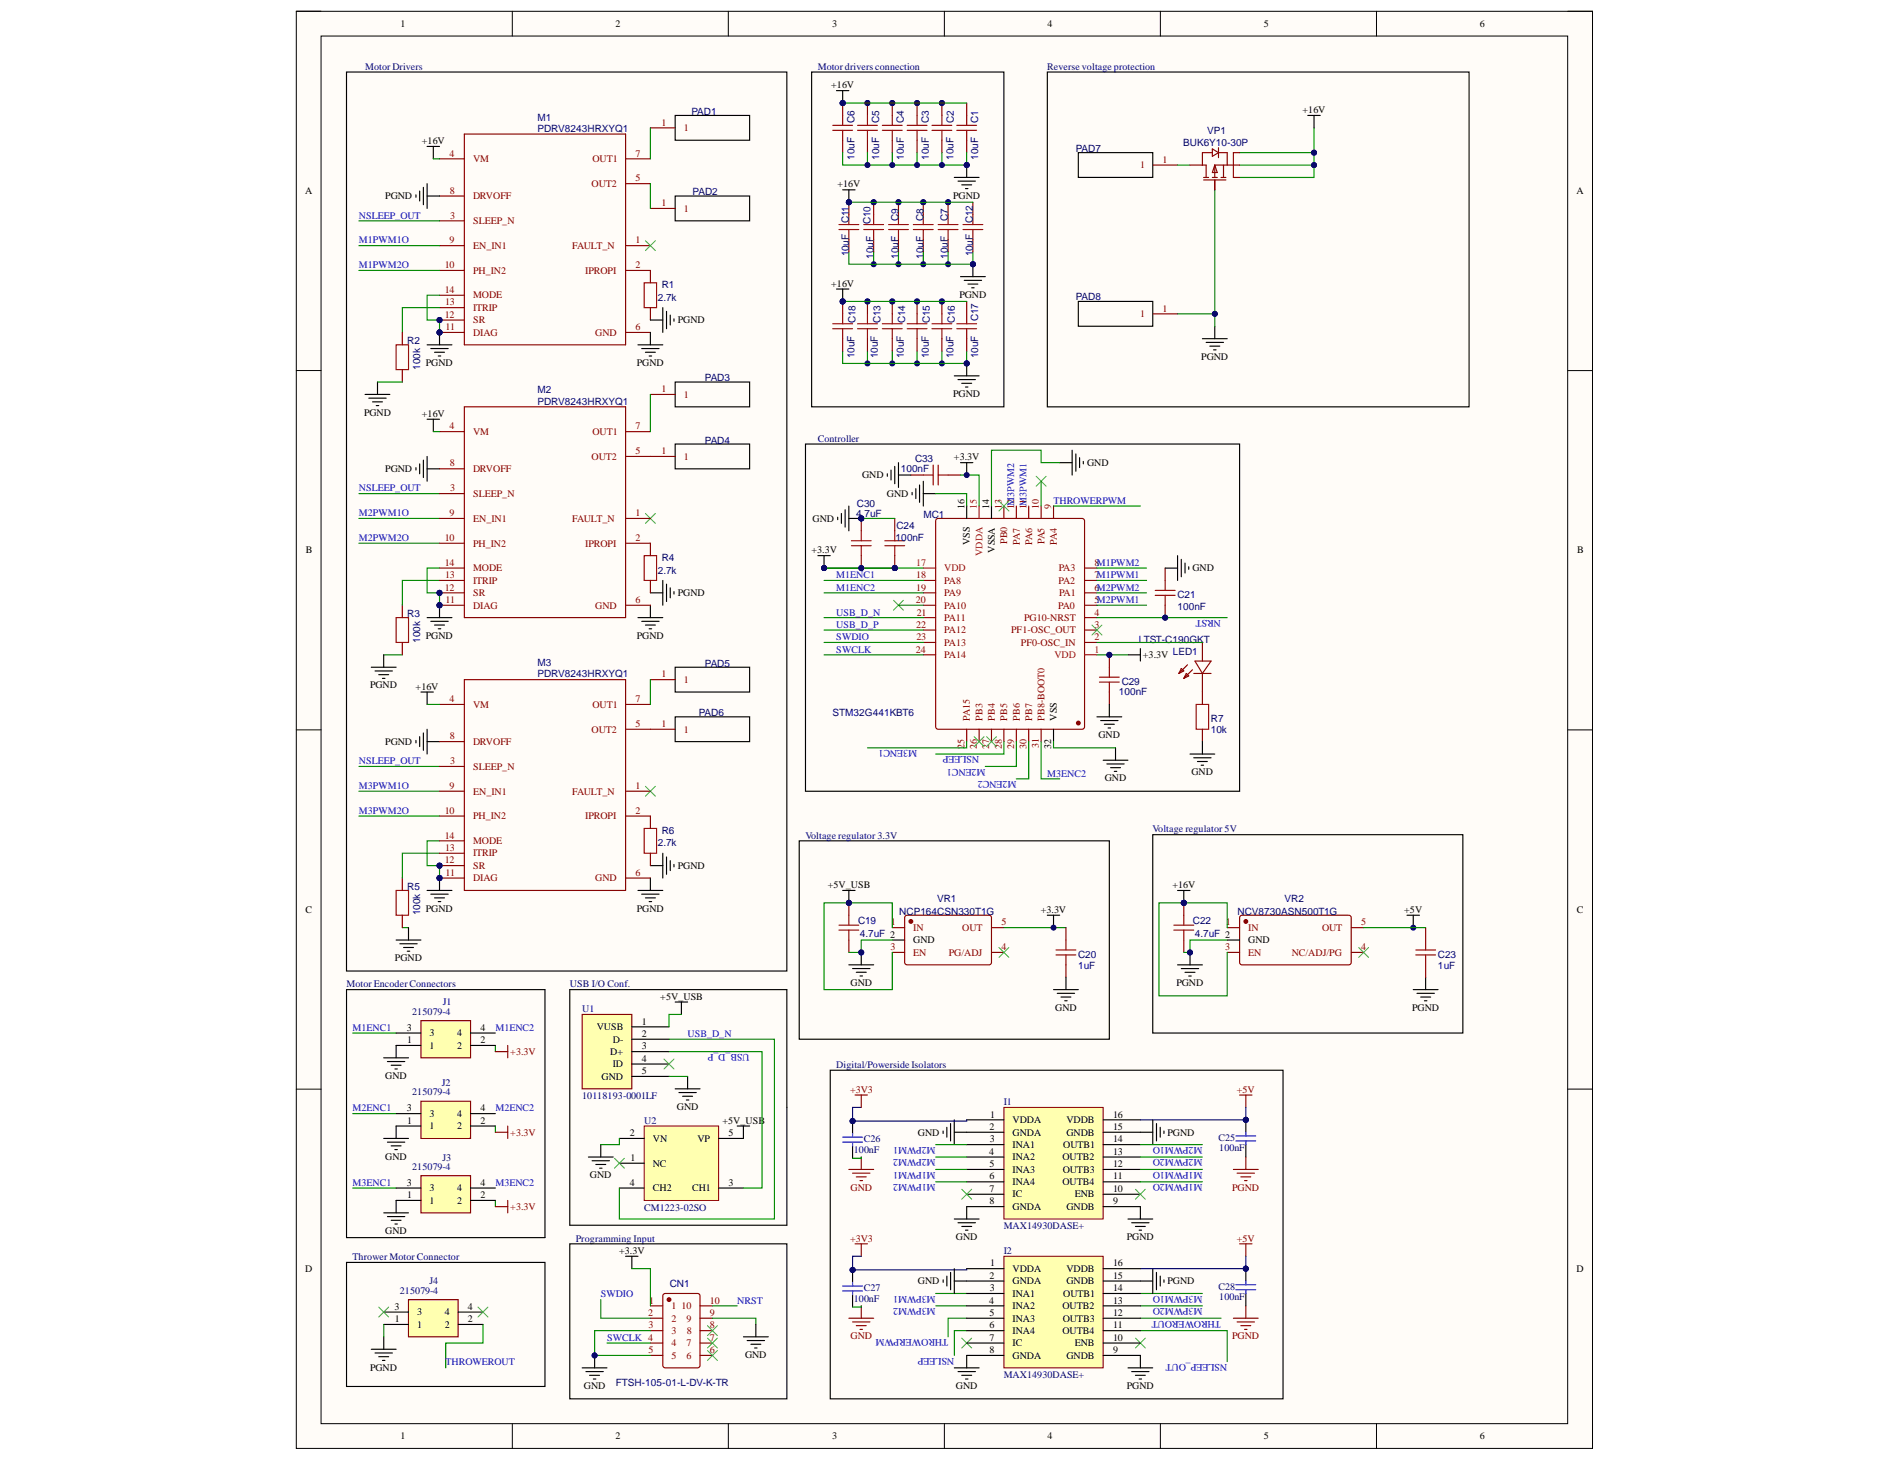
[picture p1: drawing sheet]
<svg xmlns="http://www.w3.org/2000/svg" width="279mm" height="216mm" viewBox="0 0 279 216" stroke-linecap="round" stroke-linejoin="round" font-family="sans-serif">
<defs><g id="words">
<g font-size="1.5">
<text x="59.1" y="4">1</text>
<text x="90.9" y="4">2</text>
<text x="122.9" y="4">3</text>
<text x="154.7" y="4">4</text>
<text x="186.7" y="4">5</text>
<text x="218.5" y="4">6</text>
<text x="122.7" y="13.1">+16V</text>
<text x="192.4" y="16.7">+16V</text>
<text x="62.3" y="21.3">+16V</text>
<text x="45.1" y="28.7">A</text>
<text x="56.9" y="29.5">PGND</text>
<text x="123.7" y="27.7">+16V</text>
<text x="140.7" y="29.3">PGND</text>
<text x="232.8" y="28.7">A</text>
<text x="100.1" y="47.8">PGND</text>
<text x="122.7" y="42.3">+16V</text>
<text x="141.7" y="44">PGND</text>
<text x="177.4" y="53.2">PGND</text>
<text x="62.9" y="54.1">PGND</text>
<text x="94" y="54.1">PGND</text>
<text x="140.7" y="58.7">PGND</text>
<text x="53.8" y="61.4">PGND</text>
<text x="62.3" y="61.6">+16V</text>
<text x="56.9" y="69.7">PGND</text>
<text x="127.3" y="70.7">GND</text>
<text x="140.9" y="68">+3.3V</text>
<text x="160.5" y="68.8">GND</text>
<text x="120" y="77">GND</text>
<text x="131" y="73.4">GND</text>
<text x="142.4" y="75.1" transform="rotate(-90 142.4 75.1)">16</text>
<text x="146.1" y="75.1" transform="rotate(-90 146.1 75.1)">14</text>
<text x="45.1" y="81.7">B</text>
<text x="119.8" y="81.7">+3.3V</text>
<text x="143.2" y="80.5" transform="rotate(-90 143.2 80.5)">VSS</text>
<text x="146.9" y="81.6" transform="rotate(-90 146.9 81.6)">VSSA</text>
<text x="232.9" y="81.7">B</text>
<text x="100.1" y="88">PGND</text>
<text x="176.1" y="84.4">GND</text>
<text x="62.9" y="94.4">PGND</text>
<text x="94" y="94.4">PGND</text>
<text x="54.7" y="101.7">PGND</text>
<text x="61.4" y="101.9">+16V</text>
<text x="168.8" y="97.2">+3.3V</text>
<text x="156.1" y="106.4" transform="rotate(-90 156.1 106.4)">VSS</text>
<text x="56.9" y="110">PGND</text>
<text x="155.2" y="110.6" transform="rotate(-90 155.2 110.6)">32</text>
<text x="162.2" y="109">GND</text>
<text x="163.2" y="115.4">GND</text>
<text x="176" y="114.5">GND</text>
<text x="100.1" y="128.3">PGND</text>
<text x="122.2" y="131.2">+5V_USB</text>
<text x="173.1" y="131.2">+16V</text>
<text x="45.1" y="134.8">C</text>
<text x="62.9" y="134.6">PGND</text>
<text x="94" y="134.6">PGND</text>
<text x="153.7" y="134.8">+3.3V</text>
<text x="207.4" y="134.8">+5V</text>
<text x="232.8" y="134.8">C</text>
<text x="58.3" y="142">PGND</text>
<text x="134.9" y="139.3">GND</text>
<text x="184.3" y="139.3">GND</text>
<text x="97.5" y="147.6">+5V_USB</text>
<text x="125.6" y="145.6">GND</text>
<text x="155.8" y="149.3">GND</text>
<text x="173.7" y="145.6">PGND</text>
<text x="208.5" y="149.3">PGND</text>
<text x="60.1" y="152.2">3</text>
<text x="60.1" y="154.1">1</text>
<text x="63.4" y="154.9">1</text>
<text x="63.4" y="153">3</text>
<text x="67.5" y="154.9">2</text>
<text x="67.5" y="153">4</text>
<text x="71" y="154.1">2</text>
<text x="71" y="152.2">4</text>
<text x="88.1" y="152.1">VUSB</text>
<text x="90.1" y="155.8">D+</text>
<text x="90.5" y="154">D-</text>
<text x="94.8" y="151.3">1</text>
<text x="94.8" y="153.1">2</text>
<text x="94.8" y="155">3</text>
<text x="56.9" y="159.3">GND</text>
<text x="88.8" y="159.5">GND</text>
<text x="90.5" y="157.6">ID</text>
<text x="94.8" y="156.8">4</text>
<text x="94.8" y="158.6">5</text>
<text x="60.1" y="164.1">3</text>
<text x="60.1" y="165.9">1</text>
<text x="63.4" y="166.8">1</text>
<text x="63.4" y="165">3</text>
<text x="67.5" y="166.8">2</text>
<text x="67.5" y="165">4</text>
<text x="71" y="165.9">2</text>
<text x="71" y="164.1">4</text>
<text x="93" y="167.8">2</text>
<text x="100" y="164">GND</text>
<text x="106.7" y="165.9">+5V_USB</text>
<text x="107.6" y="167.8">5</text>
<text x="135.5" y="167.7">GND</text>
<text x="146.1" y="166.9">2</text>
<text x="146.2" y="165">1</text>
<text x="149.5" y="165.9">VDDA</text>
<text x="149.5" y="167.7">GNDA</text>
<text x="157.5" y="167.7">GNDB</text>
<text x="157.5" y="165.9">VDDB</text>
<text x="164.4" y="166.9">15</text>
<text x="164.4" y="165">16</text>
<text x="172.4" y="167.7">PGND</text>
<text x="56.9" y="171.3">GND</text>
<text x="93.1" y="171.4">1</text>
<text x="96.4" y="172.3">NC</text>
<text x="96.4" y="168.6">VN</text>
<text x="103" y="168.6">VP</text>
<text x="146.1" y="170.5">4</text>
<text x="146.1" y="172.4">5</text>
<text x="146.2" y="168.7">3</text>
<text x="149.5" y="169.5">INA1</text>
<text x="149.5" y="171.3">INA2</text>
<text x="149.5" y="173.2">INA3</text>
<text x="156.9" y="171.3">OUTB2</text>
<text x="156.9" y="173.2">OUTB3</text>
<text x="157" y="169.5">OUTB1</text>
<text x="164.4" y="172.4">12</text>
<text x="164.4" y="170.5">13</text>
<text x="164.4" y="168.7">14</text>
<text x="60.1" y="175.1">3</text>
<text x="60.1" y="176.9">1</text>
<text x="63.4" y="177.8">1</text>
<text x="63.4" y="176">3</text>
<text x="67.5" y="177.8">2</text>
<text x="67.5" y="176">4</text>
<text x="71" y="176.9">2</text>
<text x="71" y="175.1">4</text>
<text x="87.1" y="174">GND</text>
<text x="93" y="175.1">4</text>
<text x="96.4" y="176">CH2</text>
<text x="102.2" y="176">CH1</text>
<text x="107.6" y="175.1">3</text>
<text x="146.1" y="174.2">6</text>
<text x="146.1" y="176">7</text>
<text x="146.1" y="177.9">8</text>
<text x="149.5" y="175">INA4</text>
<text x="149.5" y="176.8">IC</text>
<text x="149.5" y="178.7">GNDA</text>
<text x="156.9" y="175">OUTB4</text>
<text x="157.5" y="178.7">GNDB</text>
<text x="158.7" y="176.8">ENB</text>
<text x="164.4" y="177.9">9</text>
<text x="164.4" y="176">10</text>
<text x="164.4" y="174.2">11</text>
<text x="56.9" y="182.2">GND</text>
<text x="91.4" y="185.2">+3.3V</text>
<text x="141.2" y="183.2">GND</text>
<text x="166.4" y="183.2">PGND</text>
<text x="45.1" y="187.9">D</text>
<text x="135.5" y="189.7">GND</text>
<text x="146.1" y="188.8">2</text>
<text x="146.2" y="190.7">3</text>
<text x="146.2" y="187">1</text>
<text x="149.5" y="187.8">VDDA</text>
<text x="149.5" y="189.7">GNDA</text>
<text x="149.5" y="191.5">INA1</text>
<text x="157" y="191.5">OUTB1</text>
<text x="157.5" y="189.7">GNDB</text>
<text x="157.5" y="187.8">VDDB</text>
<text x="164.4" y="190.7">14</text>
<text x="164.4" y="188.8">15</text>
<text x="164.4" y="187">16</text>
<text x="172.4" y="189.7">PGND</text>
<text x="232.8" y="187.9">D</text>
<text x="58.2" y="193.4">3</text>
<text x="58.3" y="195.3">1</text>
<text x="61.6" y="196.1">1</text>
<text x="61.6" y="194.2">3</text>
<text x="65.7" y="196.1">2</text>
<text x="65.7" y="194.2">4</text>
<text x="69.1" y="195.3">2</text>
<text x="69.1" y="193.4">4</text>
<text x="146.1" y="192.5">4</text>
<text x="146.1" y="194.3">5</text>
<text x="146.1" y="196.1">6</text>
<text x="149.5" y="193.3">INA2</text>
<text x="149.5" y="195.2">INA3</text>
<text x="149.5" y="197">INA4</text>
<text x="156.9" y="197">OUTB4</text>
<text x="156.9" y="193.3">OUTB2</text>
<text x="156.9" y="195.2">OUTB3</text>
<text x="164.4" y="196.1">11</text>
<text x="164.4" y="194.3">12</text>
<text x="164.4" y="192.5">13</text>
<text x="54.7" y="202.4">PGND</text>
<text x="110" y="200.5">GND</text>
<text x="146.1" y="198">7</text>
<text x="146.1" y="199.8">8</text>
<text x="149.5" y="198.8">IC</text>
<text x="149.5" y="200.7">GNDA</text>
<text x="157.5" y="200.7">GNDB</text>
<text x="158.7" y="198.8">ENB</text>
<text x="164.4" y="199.8">9</text>
<text x="164.4" y="198">10</text>
<text x="86.2" y="205.1">GND</text>
<text x="141.2" y="205.1">GND</text>
<text x="166.4" y="205.1">PGND</text>
<text x="59.1" y="212.5">1</text>
<text x="90.9" y="212.5">2</text>
<text x="122.9" y="212.5">3</text>
<text x="154.7" y="212.5">4</text>
<text x="186.7" y="212.5">5</text>
<text x="218.5" y="212.5">6</text>
</g>
<g font-size="1.5" fill="#000080">
<text x="53.9" y="10.3">Motor Drivers</text>
<text x="120.8" y="10.3">Motor drivers connection</text>
<text x="154.7" y="10.3">Reverse voltage protection</text>
<text x="79.4" y="17.8">M1</text>
<text x="102.1" y="17">PAD1</text>
<text x="79.4" y="19.4">PDRV8243HRXYQ1</text>
<text x="126.2" y="23.6" transform="rotate(-90 126.2 23.6)">10uF</text>
<text x="126.2" y="18.1" transform="rotate(-90 126.2 18.1)">C6</text>
<text x="129.8" y="23.6" transform="rotate(-90 129.8 23.6)">10uF</text>
<text x="129.8" y="18.1" transform="rotate(-90 129.8 18.1)">C5</text>
<text x="133.5" y="23.6" transform="rotate(-90 133.5 23.6)">10uF</text>
<text x="133.5" y="18.1" transform="rotate(-90 133.5 18.1)">C4</text>
<text x="137.2" y="23.6" transform="rotate(-90 137.2 23.6)">10uF</text>
<text x="137.2" y="18.1" transform="rotate(-90 137.2 18.1)">C3</text>
<text x="140.8" y="23.6" transform="rotate(-90 140.8 23.6)">10uF</text>
<text x="140.8" y="18.1" transform="rotate(-90 140.8 18.1)">C2</text>
<text x="144.5" y="23.6" transform="rotate(-90 144.5 23.6)">10uF</text>
<text x="144.5" y="18.1" transform="rotate(-90 144.5 18.1)">C1</text>
<text x="158.9" y="22.4">PAD7</text>
<text x="174.7" y="21.5">BUK6Y10-30P</text>
<text x="178.3" y="19.8">VP1</text>
<text x="102.3" y="28.8">PAD2</text>
<text x="125.4" y="33" transform="rotate(-90 125.4 33)">C11</text>
<text x="128.5" y="33.1" transform="rotate(-90 128.5 33.1)">C10</text>
<text x="132.7" y="32.6" transform="rotate(-90 132.7 32.6)">C9</text>
<text x="136.4" y="32.6" transform="rotate(-90 136.4 32.6)">C8</text>
<text x="140" y="32.6" transform="rotate(-90 140 32.6)">C7</text>
<text x="143.7" y="33" transform="rotate(-90 143.7 33)">C12</text>
<text x="125.4" y="37.9" transform="rotate(-90 125.4 37.9)">10uF</text>
<text x="129" y="38.2" transform="rotate(-90 129 38.2)">10uF</text>
<text x="132.7" y="38.2" transform="rotate(-90 132.7 38.2)">10uF</text>
<text x="136.4" y="38.2" transform="rotate(-90 136.4 38.2)">10uF</text>
<text x="140" y="38.2" transform="rotate(-90 140 38.2)">10uF</text>
<text x="143.7" y="37.9" transform="rotate(-90 143.7 37.9)">10uF</text>
<text x="97.1" y="44.4">2.7k</text>
<text x="97.7" y="42.6">R1</text>
<text x="126.3" y="47.7" transform="rotate(-90 126.3 47.7)">C18</text>
<text x="130" y="47.7" transform="rotate(-90 130 47.7)">C13</text>
<text x="133.7" y="47.7" transform="rotate(-90 133.7 47.7)">C14</text>
<text x="137.3" y="47.7" transform="rotate(-90 137.3 47.7)">C15</text>
<text x="141" y="47.7" transform="rotate(-90 141 47.7)">C16</text>
<text x="144.5" y="47.4" transform="rotate(-90 144.5 47.4)">C17</text>
<text x="158.9" y="44.2">PAD8</text>
<text x="60.1" y="50.8">R2</text>
<text x="126.2" y="52.9" transform="rotate(-90 126.2 52.9)">10uF</text>
<text x="129.6" y="52.9" transform="rotate(-90 129.6 52.9)">10uF</text>
<text x="133.5" y="52.9" transform="rotate(-90 133.5 52.9)">10uF</text>
<text x="137.2" y="52.9" transform="rotate(-90 137.2 52.9)">10uF</text>
<text x="140.8" y="52.9" transform="rotate(-90 140.8 52.9)">10uF</text>
<text x="144.5" y="52.9" transform="rotate(-90 144.5 52.9)">10uF</text>
<text x="62" y="54.6" transform="rotate(-90 62 54.6)">100k</text>
<text x="79.4" y="58.1">M2</text>
<text x="79.4" y="59.8">PDRV8243HRXYQ1</text>
<text x="104.1" y="56.3">PAD3</text>
<text x="104.1" y="65.5">PAD4</text>
<text x="120.8" y="65.2">Controller</text>
<text x="133" y="69.7">100nF</text>
<text x="135.1" y="68.2">C33</text>
<text x="126.4" y="76.3">4.7uF</text>
<text x="126.5" y="74.8">C30</text>
<text x="136.4" y="76.4">MC1</text>
<text x="97.7" y="82.9">R4</text>
<text x="132.3" y="79.9">100nF</text>
<text x="132.4" y="78.1">C24</text>
<text x="97.1" y="84.7">2.7k</text>
<text x="173.9" y="88.4">C21</text>
<text x="60.1" y="91.1">R3</text>
<text x="62" y="94.9" transform="rotate(-90 62 94.9)">100k</text>
<text x="168.2" y="95">LTST-C190GKT</text>
<text x="173.9" y="90">100nF</text>
<text x="79.4" y="98.4">M3</text>
<text x="79.4" y="100">PDRV8243HRXYQ1</text>
<text x="104.1" y="98.5">PAD5</text>
<text x="165.6" y="101.2">C29</text>
<text x="173.2" y="96.8">LED1</text>
<text x="103.2" y="105.8">PAD6</text>
<text x="123" y="105.7">STM32G441KBT6</text>
<text x="165.2" y="102.6">100nF</text>
<text x="178.8" y="106.7">R7</text>
<text x="178.8" y="108.3">10k</text>
<text x="97.1" y="125">2.7k</text>
<text x="97.7" y="123.2">R6</text>
<text x="118.9" y="123.9">Voltage regulator 3.3V</text>
<text x="170.2" y="122.9">Voltage regulator 5V</text>
<text x="60.1" y="131.4">R5</text>
<text x="62" y="135.2" transform="rotate(-90 62 135.2)">100k</text>
<text x="126.7" y="136.5">C19</text>
<text x="132.8" y="135">NCP164CSN330T1G</text>
<text x="138.4" y="133.2">VR1</text>
<text x="176.2" y="136.5">C22</text>
<text x="182.8" y="135.1">NCV8730ASN500T1G</text>
<text x="189.7" y="133.2">VR2</text>
<text x="127" y="138.3">4.7uF 2</text>
<text x="159.2" y="141.4">C20</text>
<text x="159.2" y="143.1">1uF</text>
<text x="176.4" y="138.3">4.7uF 2</text>
<text x="212.3" y="141.4">C23</text>
<text x="212.3" y="143.1">1uF</text>
<text x="51.2" y="145.8">Motor Encoder Connectors</text>
<text x="60.9" y="149.8">215079-4</text>
<text x="65.4" y="148.5">J1</text>
<text x="84.2" y="145.8">USB I/O Conf.</text>
<text x="86" y="149.5">U1</text>
<text x="60.9" y="161.8">215079-4</text>
<text x="65.3" y="160.4">J2</text>
<text x="123.5" y="157.7">Digital/Powerside Isolators</text>
<text x="86" y="162.3">10118193-0001LF</text>
<text x="95.1" y="165.9">U2</text>
<text x="148.2" y="163.2">I1</text>
<text x="60.9" y="172.7">215079-4</text>
<text x="65.3" y="171.4">J3</text>
<text x="126.1" y="170.2">100nF</text>
<text x="127.6" y="168.7">C26</text>
<text x="179.9" y="168.5">C25</text>
<text x="180.1" y="170">100nF</text>
<text x="95.1" y="178.8">CM1223-02SO</text>
<text x="85" y="183.3">Programming Input</text>
<text x="148.2" y="181.5">MAX14930DASE+</text>
<text x="148.2" y="185.2">I2</text>
<text x="52.1" y="186.1">Thrower Motor Connector</text>
<text x="59" y="191">215079-4</text>
<text x="63.4" y="189.7">J4</text>
<text x="98.9" y="190">CN1</text>
<text x="127.6" y="190.7">C27</text>
<text x="179.9" y="190.5">C28</text>
<text x="126.1" y="192.2">100nF</text>
<text x="180.1" y="192">100nF</text>
<text x="148.2" y="203.5">MAX14930DASE+</text>
<text x="91" y="204.7">FTSH-105-01-L-DV-K-TR</text>
</g>
<g font-size="1.5" fill="#840000">
<text x="66.4" y="23.1">4</text>
<text x="69.9" y="24">VM</text>
<text x="87.5" y="24">OUT1</text>
<text x="93.8" y="23.1">7</text>
<text x="66.4" y="28.6">8</text>
<text x="69.9" y="29.5">DRVOFF</text>
<text x="87.4" y="27.6">OUT2</text>
<text x="93.8" y="26.8">5</text>
<text x="66.4" y="35.9">9</text>
<text x="66.5" y="32.3">3</text>
<text x="69.9" y="33.1">SLEEP_N</text>
<text x="93.8" y="35.9">1</text>
<text x="65.7" y="39.6">10</text>
<text x="69.9" y="36.8">EN_IN1</text>
<text x="69.9" y="40.4">PH_IN2</text>
<text x="84.5" y="36.8">FAULT_N</text>
<text x="86.4" y="40.4">IPROPI</text>
<text x="93.8" y="39.6">2</text>
<text x="65.7" y="46.9">12</text>
<text x="65.7" y="43.3">14</text>
<text x="65.7" y="45.1">13</text>
<text x="69.9" y="47.8">SR</text>
<text x="69.9" y="45.9">ITRIP</text>
<text x="69.9" y="44.1">MODE</text>
<text x="65.8" y="48.8">11</text>
<text x="69.9" y="49.6">DIAG</text>
<text x="87.9" y="49.6">GND</text>
<text x="93.8" y="48.8">6</text>
<text x="66.4" y="63.4">4</text>
<text x="69.9" y="64.2">VM</text>
<text x="87.5" y="64.2">OUT1</text>
<text x="93.8" y="63.4">7</text>
<text x="66.4" y="68.9">8</text>
<text x="69.9" y="69.7">DRVOFF</text>
<text x="87.4" y="67.9">OUT2</text>
<text x="93.8" y="67.1">5</text>
<text x="66.4" y="76.2">9</text>
<text x="66.5" y="72.6">3</text>
<text x="69.9" y="73.4">SLEEP_N</text>
<text x="69.9" y="77">EN_IN1</text>
<text x="84.5" y="77">FAULT_N</text>
<text x="93.8" y="76.2">1</text>
<text x="65.7" y="79.9">10</text>
<text x="65.7" y="83.5">14</text>
<text x="69.9" y="80.7">PH_IN2</text>
<text x="86.4" y="80.7">IPROPI</text>
<text x="93.8" y="79.9">2</text>
<text x="65.7" y="87.2">12</text>
<text x="65.7" y="85.4">13</text>
<text x="65.8" y="89">11</text>
<text x="69.9" y="89.9">DIAG</text>
<text x="69.9" y="88">SR</text>
<text x="69.9" y="86.2">ITRIP</text>
<text x="69.9" y="84.4">MODE</text>
<text x="87.9" y="89.9">GND</text>
<text x="93.8" y="89">6</text>
<text x="66.4" y="103.7">4</text>
<text x="69.9" y="104.5">VM</text>
<text x="87.5" y="104.5">OUT1</text>
<text x="93.8" y="107.4">5</text>
<text x="93.8" y="103.7">7</text>
<text x="66.4" y="109.2">8</text>
<text x="66.5" y="112.9">3</text>
<text x="69.9" y="113.7">SLEEP_N</text>
<text x="69.9" y="110">DRVOFF</text>
<text x="87.4" y="108.2">OUT2</text>
<text x="66.4" y="116.5">9</text>
<text x="69.9" y="117.3">EN_IN1</text>
<text x="84.5" y="117.3">FAULT_N</text>
<text x="93.8" y="116.5">1</text>
<text x="65.7" y="120.2">10</text>
<text x="65.7" y="123.9">14</text>
<text x="65.7" y="125.7">13</text>
<text x="69.9" y="121">PH_IN2</text>
<text x="69.9" y="124.7">MODE</text>
<text x="86.4" y="121">IPROPI</text>
<text x="93.8" y="120.2">2</text>
<text x="65.7" y="127.5">12</text>
<text x="65.8" y="129.3">11</text>
<text x="69.9" y="130.1">DIAG</text>
<text x="69.9" y="128.3">SR</text>
<text x="69.9" y="126.5">ITRIP</text>
<text x="87.9" y="130.1">GND</text>
<text x="93.8" y="129.3">6</text>
</g>
<g font-size="1.5" fill="#800">
<text x="97.7" y="18.6">1</text>
<text x="101" y="19.4">1</text>
<text x="168.4" y="24.9">1</text>
<text x="171.7" y="24.1">1</text>
<text x="97.7" y="30.4">1</text>
<text x="101" y="31.3">1</text>
<text x="168.4" y="46.8">1</text>
<text x="171.7" y="46">1</text>
<text x="97.7" y="57.9">1</text>
<text x="101" y="58.7">1</text>
<text x="97.7" y="67.1">1</text>
<text x="101" y="67.9">1</text>
<text x="147.9" y="75.1" transform="rotate(-90 147.9 75.1)">13</text>
<text x="149.8" y="75.1" transform="rotate(-90 149.8 75.1)">1M3PWM2</text>
<text x="149.8" y="74.4" transform="rotate(-90 149.8 74.4)">2</text>
<text x="151.6" y="75.1" transform="rotate(-90 151.6 75.1)">1M3PWM1</text>
<text x="151.6" y="74.4" transform="rotate(-90 151.6 74.4)">1</text>
<text x="153.4" y="75.1" transform="rotate(-90 153.4 75.1)">10</text>
<text x="155.2" y="75.1" transform="rotate(-90 155.2 75.1)">9</text>
<text x="148.7" y="80.3" transform="rotate(-90 148.7 80.3)">PB0</text>
<text x="150.6" y="80.4" transform="rotate(-90 150.6 80.4)">PA7</text>
<text x="152.4" y="80.4" transform="rotate(-90 152.4 80.4)">PA6</text>
<text x="154.2" y="80.4" transform="rotate(-90 154.2 80.4)">PA5</text>
<text x="156.1" y="80.4" transform="rotate(-90 156.1 80.4)">PA4</text>
<text x="161.6" y="83.5">8M1PWM2</text>
<text x="135.3" y="89">20</text>
<text x="135.3" y="85.4">18</text>
<text x="135.3" y="87.2">19</text>
<text x="139.4" y="86.2">PA8</text>
<text x="139.4" y="88">PA9</text>
<text x="139.4" y="89.9">PA10</text>
<text x="156.3" y="89.9">PA0</text>
<text x="156.3" y="86.2">PA2</text>
<text x="156.3" y="84.4">PA3</text>
<text x="156.4" y="88">PA1</text>
<text x="161.6" y="89">5M2PWM1</text>
<text x="161.6" y="87.2">6M2PWM2</text>
<text x="161.6" y="85.4">7M1PWM1</text>
<text x="135.3" y="92.7">22</text>
<text x="135.3" y="94.5">23</text>
<text x="135.4" y="90.9">21</text>
<text x="139.4" y="91.7">PA11</text>
<text x="139.4" y="93.5">PA12</text>
<text x="139.4" y="95.4">PA13</text>
<text x="149.3" y="93.5">PF1-OSC_OUT</text>
<text x="150.8" y="95.4">PF0-OSC_IN</text>
<text x="151.2" y="91.7">PG10-NRST</text>
<text x="161.6" y="94.5">2</text>
<text x="161.6" y="92.7">3</text>
<text x="161.6" y="90.9">4</text>
<text x="97.7" y="100">1</text>
<text x="101" y="100.9">1</text>
<text x="135.3" y="96.4">24</text>
<text x="139.4" y="97.2">PA14</text>
<text x="97.7" y="107.4">1</text>
<text x="143.2" y="106.4" transform="rotate(-90 143.2 106.4)">PA15</text>
<text x="145.1" y="106.4" transform="rotate(-90 145.1 106.4)">PB3</text>
<text x="146.9" y="106.4" transform="rotate(-90 146.9 106.4)">PB4</text>
<text x="148.7" y="106.4" transform="rotate(-90 148.7 106.4)">PB5</text>
<text x="150.6" y="106.4" transform="rotate(-90 150.6 106.4)">PB6</text>
<text x="152.4" y="106.4" transform="rotate(-90 152.4 106.4)">PB7</text>
<text x="154.2" y="106.4" transform="rotate(-90 154.2 106.4)">PB8-BOOT0</text>
<text x="101" y="108.2">1</text>
<text x="142.4" y="110.5" transform="rotate(-90 142.4 110.5)">25</text>
<text x="144.3" y="110.6" transform="rotate(-90 144.3 110.6)">26</text>
<text x="146.1" y="110.6" transform="rotate(-90 146.1 110.6)">27</text>
<text x="147.9" y="110.5" transform="rotate(-90 147.9 110.5)">28</text>
<text x="149.8" y="110.6" transform="rotate(-90 149.8 110.6)">29</text>
<text x="151.6" y="110.6" transform="rotate(-90 151.6 110.6)">30</text>
<text x="153.4" y="110.5" transform="rotate(-90 153.4 110.5)">31</text>
<text x="131.6" y="136.7">1</text>
<text x="134.9" y="137.5">IN</text>
<text x="142.1" y="137.5">OUT</text>
<text x="147.9" y="136.7">5</text>
<text x="181" y="136.7">1</text>
<text x="184.3" y="137.5">IN</text>
<text x="195.2" y="137.5">OUT</text>
<text x="201" y="136.7">5</text>
<text x="131.5" y="140.3">3</text>
<text x="134.9" y="141.1">EN</text>
<text x="140.1" y="141.1">PG/ADJ</text>
<text x="147.9" y="140.3">4</text>
<text x="180.9" y="140.3">3</text>
<text x="184.3" y="141.1">EN</text>
<text x="190.8" y="141.1">NC/ADJ/PG</text>
<text x="201" y="140.3">4</text>
<text x="95.7" y="194.3">2</text>
<text x="95.8" y="196.1">3</text>
<text x="95.9" y="192.5">1</text>
<text x="99.2" y="193.3">1</text>
<text x="99.2" y="195.2">2</text>
<text x="99.2" y="197">3</text>
<text x="100.6" y="193.3">10</text>
<text x="101.4" y="195.2">9</text>
<text x="101.4" y="197">8</text>
<text x="104.8" y="196.1">8</text>
<text x="104.8" y="194.3">9</text>
<text x="104.8" y="192.5">10</text>
<text x="95.8" y="199.8">5</text>
<text x="99.2" y="198.8">4</text>
<text x="99.2" y="200.7">5</text>
<text x="101.4" y="200.7">6</text>
<text x="101.4" y="198.8">7</text>
<text x="104.8" y="199.8">6</text>
<text x="104.8" y="198">7</text>
</g>
<g font-size="1.5" fill="#00f">
<text x="53" y="32.3">NSLEEP_OUT</text>
<text x="53" y="35.9">M1PWM1O</text>
<text x="53" y="39.6">M1PWM2O</text>
<text x="53" y="76.2">M2PWM1O</text>
<text x="53" y="72.6">NSLEEP_OUT</text>
<text x="155.6" y="74.4">THROWERPWM</text>
<text x="53" y="79.9">M2PWM2O</text>
<text x="123.5" y="85.4">M1ENC1</text>
<text x="123.5" y="87.2">M1ENC2</text>
<text x="123.5" y="90.9">USB_D_N</text>
<text x="123.5" y="92.7">USB_D_P</text>
<text x="123.5" y="94.5">SWDIO</text>
<text x="180.3" y="91.5" transform="rotate(-180 180.3 91.5)">NRST</text>
<text x="123.5" y="96.4">SWCLK</text>
<text x="53" y="112.9">NSLEEP_OUT</text>
<text x="135.4" y="110.8" transform="rotate(-180 135.4 110.8)">M3ENC1</text>
<text x="144.6" y="111.7" transform="rotate(-180 144.6 111.7)">NSLEEP</text>
<text x="145.5" y="113.5" transform="rotate(-180 145.5 113.5)">M2ENC1</text>
<text x="53" y="116.5">M3PWM1O</text>
<text x="150.1" y="115.3" transform="rotate(-180 150.1 115.3)">M2ENC2</text>
<text x="154.7" y="114.7">M3ENC2</text>
<text x="53" y="120.2">M3PWM2O</text>
<text x="52.1" y="152.2">M1ENC1</text>
<text x="73.2" y="152.2">M1ENC2</text>
<text x="101.5" y="153.1">USB_D_N</text>
<text x="110.7" y="155.6" transform="rotate(-180 110.7 155.6)">USB_D_P</text>
<text x="52.1" y="164.1">M2ENC1</text>
<text x="73.2" y="164.1">M2ENC2</text>
<text x="138.2" y="169.4" transform="rotate(-180 138.2 169.4)">M2PWM1</text>
<text x="138.2" y="171.2" transform="rotate(-180 138.2 171.2)">M2PWM2</text>
<text x="138.2" y="173" transform="rotate(-180 138.2 173)">M1PWM1</text>
<text x="177.6" y="169.4" transform="rotate(-180 177.6 169.4)">M2PWM1O</text>
<text x="177.6" y="171.2" transform="rotate(-180 177.6 171.2)">M2PWM2O</text>
<text x="177.6" y="173" transform="rotate(-180 177.6 173)">M1PWM1O</text>
<text x="52.1" y="175.1">M3ENC1</text>
<text x="73.2" y="175.1">M3ENC2</text>
<text x="138.2" y="174.9" transform="rotate(-180 138.2 174.9)">M1PWM2</text>
<text x="177.6" y="174.9" transform="rotate(-180 177.6 174.9)">M1PWM2O</text>
<text x="88.7" y="191.6">SWDIO</text>
<text x="138.2" y="191.3" transform="rotate(-180 138.2 191.3)">M3PWM1</text>
<text x="177.6" y="191.3" transform="rotate(-180 177.6 191.3)">M3PWM1O</text>
<text x="108.9" y="192.5">NRST</text>
<text x="138.2" y="193.1" transform="rotate(-180 138.2 193.1)">M3PWM2</text>
<text x="140" y="197.8" transform="rotate(-180 140 197.8)">THROWERPWM</text>
<text x="177.6" y="193.1" transform="rotate(-180 177.6 193.1)">M3PWM2O</text>
<text x="180.3" y="195" transform="rotate(-180 180.3 195)">THROWEROUT</text>
<text x="65.8" y="201.6">THROWEROUT</text>
<text x="89.6" y="198">SWCLK 4</text>
<text x="140.9" y="200.5" transform="rotate(-180 140.9 200.5)">NSLEEP</text>
<text x="181.2" y="201.4" transform="rotate(-180 181.2 201.4)">NSLEEP_OUT</text>
</g>
<g font-size="1.5" fill="#f00">
<text x="144.3" y="75.1" transform="rotate(-90 144.3 75.1)">15</text>
<text x="135.3" y="83.5">17</text>
<text x="145.1" y="82.1" transform="rotate(-90 145.1 82.1)">VDDA</text>
<text x="139.4" y="84.4">VDD</text>
<text x="155.7" y="97.2">VDD</text>
<text x="161.6" y="96.4">1</text>
</g>
<g font-size="1.5" fill="#800000">
<text x="75.4" y="155.8">+3.3V</text>
<text x="125.5" y="161.4">+3V3</text>
<text x="182.6" y="161.4">+5V</text>
<text x="75.4" y="167.7">+3.3V</text>
<text x="75.4" y="178.7">+3.3V</text>
<text x="125.6" y="175.8">GND</text>
<text x="182" y="175.8">PGND</text>
<text x="125.5" y="183.3">+3V3</text>
<text x="182.6" y="183.3">+5V</text>
<text x="125.6" y="197.8">GND</text>
<text x="182" y="197.8">PGND</text>
</g>
</g></defs>
<path d="M43.8 1.7h191.4v212.2h-191.4z" fill-rule="evenodd" fill="#fffcf8"/>
<path d="M43.8 1.7h191.4v212.2h-191.4z" fill="none" stroke="#000" stroke-width=".15"/>
<path d="M47.4 5.3h184.1v204.9h-184.1z" fill-rule="evenodd" fill="#fffcf8"/>
<g fill="none" stroke="#000" stroke-width=".15">
<path d="M43.7 1.7h3.7M47.4 5.3h184.1v204.9h-184.1zM75.7 1.7v3.6M107.6 1.7v3.6M139.5 1.7v3.6M171.4 1.7v3.6M203.3 1.7v3.6M231.5 1.7h3.7v3.6M43.7 54.7h3.7M231.5 54.7h3.7M43.8 107.8h3.6M231.5 107.8h3.7"/>
<path d="M43.8 160.8h3.6M231.5 160.8h3.7M75.7 210.2v3.7M107.6 210.2v3.7M139.5 210.2v3.7M171.4 210.2v3.7M203.3 210.2v3.7M235.2 210.2v3.7"/>
</g>
<path d="M60.3 191.9h7.4v5.5h-7.4z" fill-rule="evenodd" fill="#ffffb0"/>
<path d="M60.3 191.9h7.4v5.5h-7.4z" fill="none" stroke="#800000" stroke-width=".17"/>
<path d="M51.2 146.1h29.3v36.7h-29.3zM56.7 195.6h3.6M56.7 193.8h3.6M67.7 195.6h3.6M67.7 193.8h3.6" fill="none" stroke="#000" stroke-width=".17"/>
<path d="M138.2 76.7l.3-.1h21.3l.3 .1 .1 30.6-.2 .3-21.5 .1-.3-.2z" fill="none" stroke="#800" stroke-width=".17"/>
<circle cx="159.2" cy="106.8" r=".27" fill="#800"/>
<g fill="none" stroke="#800" stroke-width=".17">
<path d="M148.3 74.7v1.9M150.1 74.7v1.9M151.9 74.7v1.9M153.7 74.7v1.9M155.6 74.7v1.9M136.3 94.9h1.9M136.3 93h1.9M136.3 91.2h1.9M136.3 89.4h1.9M136.3 87.5h1.9M136.3 85.7h1.9M136.3 96.7h1.9"/>
<path d="M160.2 94.9h1.8M160.2 93h1.8M160.2 91.2h1.8M160.2 89.4h1.8M160.2 87.5h1.8M160.2 85.7h1.8M160.2 83.9h1.8M142.8 107.7v1.8M144.6 107.7v1.8M146.4 107.7v1.8M148.3 107.7v1.8M150.1 107.7v1.8"/>
<path d="M151.9 107.7v1.8M153.7 107.7v1.8M97.9 191.2l.3-.2h4.8l.3 .2 .1 10.4-.2 .3-5 .1-.3-.2z"/>
<circle cx="159.2" cy="106.8" r=".27"/>
</g>
<path d="M144.6 74.7v1.9M136.3 83.9h1.9M160.2 96.7h1.8" fill="none" stroke="#f00" stroke-width=".17"/>
<path d="M142.8 74.7v1.9M146.4 74.7v1.9M155.6 107.7v1.8" fill="none" stroke="#000" stroke-width=".17"/>
<circle cx="98.8" cy="191.9" r=".27" fill="#800"/>
<g fill="none" stroke="#800" stroke-width=".17">
<path d="M96.1 192.8h1.8M96.1 194.7h1.8M96.1 196.5h1.8M96.1 198.3h1.8M103.4 192.8h1.8M103.4 194.7h1.8M103.4 196.5h1.8M103.4 198.3h1.8M96.1 200.2h1.8M103.4 200.2h1.8"/>
<circle cx="98.8" cy="191.9" r=".27"/>
</g>
<circle cx="64.9" cy="49.1" r=".37" fill="#000080"/>
<circle cx="64.9" cy="49.1" r=".37" fill="none" stroke="#000080" stroke-width=".15"/>
<circle cx="64.9" cy="47.3" r=".37" fill="#000080"/>
<circle cx="64.9" cy="47.3" r=".37" fill="none" stroke="#000080" stroke-width=".15"/>
<path d="M64.9 36.3h3.7M64.9 39.9h3.7M64.9 32.6h3.7M64.9 23.5h3.7M64.9 28.9h3.7M92.4 36.3h3.6M92.4 39.9h3.6M92.4 23.5h3.6M92.4 27.1h3.6M64.9 49.1h3.7M92.4 49.1h3.6" fill="none" stroke="#840000" stroke-width=".17"/>
<circle cx="64.9" cy="49.1" r=".37" fill="#000080"/>
<circle cx="64.9" cy="49.1" r=".37" fill="none" stroke="#000080" stroke-width=".15"/>
<path d="M64.9 47.3h3.7" fill="none" stroke="#840000" stroke-width=".17"/>
<circle cx="64.9" cy="47.3" r=".37" fill="#000080"/>
<circle cx="64.9" cy="47.3" r=".37" fill="none" stroke="#000080" stroke-width=".15"/>
<path d="M68.6 19.8h23.8v31.1h-23.8zM64.9 45.4h3.7M64.9 43.6h3.7" fill="none" stroke="#840000" stroke-width=".17"/>
<path d="M51.2 10.6h65v132.8h-65zM94.2 50.9h3.7M94.8 51.5h2.5M95.3 52h1.5M95.9 52.6h.3M96 49.1v1.8" fill="none" stroke="#000" stroke-width=".17"/>
<path d="M148.3 163.5h14.6v16.5h-14.6z" fill-rule="evenodd" fill="#ffffb0"/>
<path d="M148.3 163.5h14.6v16.5h-14.6z" fill="none" stroke="#800000" stroke-width=".15"/>
<g fill="none" stroke="#000" stroke-width=".17">
<path d="M142.8 165.4h5.5M142.8 167.2h5.5M142.8 169h5.5M142.8 170.9h5.5M142.8 172.7h5.5M142.8 174.5h5.5M142.8 176.4h5.5M142.8 178.2h5.5M162.9 165.4h5.5M162.9 167.2h5.5M162.9 169h5.5M162.9 170.9h5.5"/>
<path d="M162.9 172.7h5.5M162.9 174.5h5.5M162.9 176.4h5.5M162.9 178.2h5.5"/>
</g>
<path d="M95.1 166.3h11v11h-11z" fill-rule="evenodd" fill="#ffffb0"/>
<path d="M95.1 166.3h11v11h-11z" fill="none" stroke="#800000" stroke-width=".15"/>
<path d="M91.5 171.8h3.6M91.5 168.1h3.6M91.5 175.4h3.6M106.1 168.1h3.7M106.1 175.4h3.7" fill="none" stroke="#000" stroke-width=".17"/>
<path d="M86 149.8h7.3v11h-7.3z" fill-rule="evenodd" fill="#ffffb0"/>
<path d="M86 149.8h7.3v11h-7.3z" fill="none" stroke="#800000" stroke-width=".17"/>
<path d="M96 47.3h1.9M97.9 45.4v3.7M98.4 46v2.5M99 46.5v1.5M99.5 47.1v.3M93.3 151.6h5.5M93.3 153.5h5.5M93.3 155.3h5.5M93.3 157.1h5.5M93.3 159h5.5M116.2 163.5v-17.4h-32.1v34.8h32.1v-17.4" fill="none" stroke="#000" stroke-width=".17"/>
<path d="M95.3 35.5l1.5 1.5M96.8 35.5l-1.5 1.5M90.7 171l1.5 1.5M92.2 171l-1.5 1.5" fill="none" stroke="#3c3" stroke-width=".15"/>
<path d="M95.1 41.8h1.9v3.6h-1.9z" fill="none" stroke="#a00000" stroke-width=".17"/>
<path d="M96 39.9v1.9M96 45.4v1.9" fill="none" stroke="#800" stroke-width=".17"/>
<path d="M64.9 43.6h-1.8v3.7h1.8v1.8" fill="none" stroke="#080" stroke-width=".17"/>
<circle cx="64.9" cy="49.1" r=".37" fill="#000080"/>
<circle cx="64.9" cy="49.1" r=".37" fill="none" stroke="#000080" stroke-width=".15"/>
<circle cx="64.9" cy="47.3" r=".37" fill="#000080"/>
<circle cx="64.9" cy="47.3" r=".37" fill="none" stroke="#000080" stroke-width=".15"/>
<path d="M63.1 50.9h3.6M63.6 51.5h2.6M64.2 52h1.4M64.7 52.6h.4M64.9 49.1v1.8" fill="none" stroke="#000" stroke-width=".17"/>
<circle cx="64.9" cy="49.1" r=".37" fill="#000080"/>
<circle cx="64.9" cy="49.1" r=".37" fill="none" stroke="#000080" stroke-width=".15"/>
<path d="M55.7 56.4h3.7M64.9 45.4h-5.5v3.7" fill="none" stroke="#080" stroke-width=".17"/>
<path d="M58.5 50.9h1.8v3.7h-1.8z" fill="none" stroke="#a00000" stroke-width=".17"/>
<path d="M59.4 49.1v1.8M59.4 54.6v1.8" fill="none" stroke="#800" stroke-width=".17"/>
<path d="M119.9 10.6h28.4v49.5h-28.4zM61.4 28.8v.3M62 28.2v1.5M62.5 27.7v2.5M63.1 27.1v3.7M63.1 28.9h1.8M53.9 58.2h3.7M54.5 58.8h2.5M55 59.3h1.5M55.6 59.9h.3M55.7 56.4v1.8" fill="none" stroke="#000" stroke-width=".17"/>
<circle cx="124.4" cy="15.2" r=".37" fill="#000080"/>
<circle cx="124.4" cy="15.2" r=".37" fill="none" stroke="#000080" stroke-width=".15"/>
<path d="M123 18.5h2.9" fill="none" stroke="#a00000" stroke-width=".17"/>
<path d="M124.4 15.2v1.8" fill="none" stroke="#800" stroke-width=".17"/>
<circle cx="124.4" cy="15.2" r=".37" fill="#000080"/>
<circle cx="124.4" cy="15.2" r=".37" fill="none" stroke="#000080" stroke-width=".15"/>
<path d="M123 19.2h2.9M124.4 17v1.5M124.4 19.2v1.5M141.3 19.2h2.9M141.3 18.5h2.9M142.8 17v1.5M142.8 19.2v1.5" fill="none" stroke="#a00000" stroke-width=".17"/>
<path d="M142.8 15.2v1.8M124.4 20.7v1.8M142.8 20.7v1.8" fill="none" stroke="#800" stroke-width=".17"/>
<circle cx="139.1" cy="15.2" r=".37" fill="#000080"/>
<circle cx="139.1" cy="15.2" r=".37" fill="none" stroke="#000080" stroke-width=".15"/>
<path d="M137.6 18.5h3" fill="none" stroke="#a00000" stroke-width=".17"/>
<path d="M139.1 15.2v1.8" fill="none" stroke="#800" stroke-width=".17"/>
<circle cx="139.1" cy="15.2" r=".37" fill="#000080"/>
<circle cx="139.1" cy="15.2" r=".37" fill="none" stroke="#000080" stroke-width=".15"/>
<path d="M137.6 19.2h3M139.1 17v1.5M139.1 19.2v1.5" fill="none" stroke="#a00000" stroke-width=".17"/>
<path d="M139.1 20.7v1.8" fill="none" stroke="#800" stroke-width=".17"/>
<circle cx="135.4" cy="15.2" r=".37" fill="#000080"/>
<circle cx="135.4" cy="15.2" r=".37" fill="none" stroke="#000080" stroke-width=".15"/>
<path d="M134 18.5h2.9" fill="none" stroke="#a00000" stroke-width=".17"/>
<path d="M135.4 15.2v1.8" fill="none" stroke="#800" stroke-width=".17"/>
<circle cx="135.4" cy="15.2" r=".37" fill="#000080"/>
<circle cx="135.4" cy="15.2" r=".37" fill="none" stroke="#000080" stroke-width=".15"/>
<path d="M134 19.2h2.9M135.4 17v1.5M135.4 19.2v1.5" fill="none" stroke="#a00000" stroke-width=".17"/>
<path d="M135.4 20.7v1.8" fill="none" stroke="#800" stroke-width=".17"/>
<circle cx="131.8" cy="15.2" r=".37" fill="#000080"/>
<circle cx="131.8" cy="15.2" r=".37" fill="none" stroke="#000080" stroke-width=".15"/>
<path d="M130.3 18.5h2.9" fill="none" stroke="#a00000" stroke-width=".17"/>
<path d="M131.8 15.2v1.8" fill="none" stroke="#800" stroke-width=".17"/>
<circle cx="131.8" cy="15.2" r=".37" fill="#000080"/>
<circle cx="131.8" cy="15.2" r=".37" fill="none" stroke="#000080" stroke-width=".15"/>
<path d="M130.3 19.2h2.9M131.8 17v1.5M131.8 19.2v1.5" fill="none" stroke="#a00000" stroke-width=".17"/>
<path d="M131.8 20.7v1.8" fill="none" stroke="#800" stroke-width=".17"/>
<circle cx="128.1" cy="15.2" r=".37" fill="#000080"/>
<circle cx="128.1" cy="15.2" r=".37" fill="none" stroke="#000080" stroke-width=".15"/>
<path d="M126.6 18.5h3" fill="none" stroke="#a00000" stroke-width=".17"/>
<path d="M128.1 15.2v1.8" fill="none" stroke="#800" stroke-width=".17"/>
<circle cx="128.1" cy="15.2" r=".37" fill="#000080"/>
<circle cx="128.1" cy="15.2" r=".37" fill="none" stroke="#000080" stroke-width=".15"/>
<path d="M126.6 19.2h3M128.1 17v1.5M128.1 19.2v1.5" fill="none" stroke="#a00000" stroke-width=".17"/>
<path d="M128.1 20.7v1.8" fill="none" stroke="#800" stroke-width=".17"/>
<path d="M124.4 22.5v1.9h18.4" fill="none" stroke="#080" stroke-width=".17"/>
<circle cx="142.8" cy="24.4" r=".37" fill="#000080"/>
<circle cx="142.8" cy="24.4" r=".37" fill="none" stroke="#000080" stroke-width=".15"/>
<path d="M140.9 26.2h3.7M141.5 26.8h2.5M142 27.3h1.5M142.6 27.8h.3M142.8 24.4v1.8" fill="none" stroke="#000" stroke-width=".17"/>
<circle cx="142.8" cy="24.4" r=".37" fill="#000080"/>
<circle cx="142.8" cy="24.4" r=".37" fill="none" stroke="#000080" stroke-width=".15"/>
<path d="M142.8 22.5v1.9" fill="none" stroke="#080" stroke-width=".17"/>
<circle cx="142.8" cy="24.4" r=".37" fill="#000080"/>
<circle cx="142.8" cy="24.4" r=".37" fill="none" stroke="#000080" stroke-width=".15"/>
<path d="M128.1 22.5v1.9" fill="none" stroke="#080" stroke-width=".17"/>
<circle cx="128.1" cy="24.4" r=".37" fill="#000080"/>
<circle cx="128.1" cy="24.4" r=".37" fill="none" stroke="#000080" stroke-width=".15"/>
<path d="M131.8 22.5v1.9" fill="none" stroke="#080" stroke-width=".17"/>
<circle cx="131.8" cy="24.4" r=".37" fill="#000080"/>
<circle cx="131.8" cy="24.4" r=".37" fill="none" stroke="#000080" stroke-width=".15"/>
<path d="M135.4 22.5v1.9" fill="none" stroke="#080" stroke-width=".17"/>
<circle cx="135.4" cy="24.4" r=".37" fill="#000080"/>
<circle cx="135.4" cy="24.4" r=".37" fill="none" stroke="#000080" stroke-width=".15"/>
<path d="M139.1 22.5v1.9" fill="none" stroke="#080" stroke-width=".17"/>
<circle cx="139.1" cy="24.4" r=".37" fill="#000080"/>
<circle cx="139.1" cy="24.4" r=".37" fill="none" stroke="#000080" stroke-width=".15"/>
<path d="M129 37.2v1.8" fill="none" stroke="#080" stroke-width=".17"/>
<circle cx="129" cy="39" r=".37" fill="#000080"/>
<circle cx="129" cy="39" r=".37" fill="none" stroke="#000080" stroke-width=".15"/>
<path d="M132.7 37.2v1.8" fill="none" stroke="#080" stroke-width=".17"/>
<circle cx="132.7" cy="39" r=".37" fill="#000080"/>
<circle cx="132.7" cy="39" r=".37" fill="none" stroke="#000080" stroke-width=".15"/>
<path d="M136.3 37.2v1.8" fill="none" stroke="#080" stroke-width=".17"/>
<circle cx="136.3" cy="39" r=".37" fill="#000080"/>
<circle cx="136.3" cy="39" r=".37" fill="none" stroke="#000080" stroke-width=".15"/>
<path d="M140 37.2v1.8" fill="none" stroke="#080" stroke-width=".17"/>
<circle cx="140" cy="39" r=".37" fill="#000080"/>
<circle cx="140" cy="39" r=".37" fill="none" stroke="#000080" stroke-width=".15"/>
<path d="M125.4 37.2v1.8h18.3" fill="none" stroke="#080" stroke-width=".17"/>
<circle cx="143.7" cy="39" r=".37" fill="#000080"/>
<circle cx="143.7" cy="39" r=".37" fill="none" stroke="#000080" stroke-width=".15"/>
<path d="M143.7 39v1.9M141.8 40.9h3.7M142.4 41.4h2.6M142.9 42h1.5M143.5 42.5h.4" fill="none" stroke="#000" stroke-width=".17"/>
<circle cx="143.7" cy="39" r=".37" fill="#000080"/>
<circle cx="143.7" cy="39" r=".37" fill="none" stroke="#000080" stroke-width=".15"/>
<path d="M143.7 37.2v1.8" fill="none" stroke="#080" stroke-width=".17"/>
<circle cx="143.7" cy="39" r=".37" fill="#000080"/>
<circle cx="143.7" cy="39" r=".37" fill="none" stroke="#000080" stroke-width=".15"/>
<circle cx="140" cy="29.9" r=".37" fill="#000080"/>
<circle cx="140" cy="29.9" r=".37" fill="none" stroke="#000080" stroke-width=".15"/>
<path d="M138.5 33.2h3" fill="none" stroke="#a00000" stroke-width=".17"/>
<path d="M140 29.9v1.8" fill="none" stroke="#800" stroke-width=".17"/>
<circle cx="140" cy="29.9" r=".37" fill="#000080"/>
<circle cx="140" cy="29.9" r=".37" fill="none" stroke="#000080" stroke-width=".15"/>
<path d="M138.5 33.9h3M140 31.7v1.5M140 33.9v1.5" fill="none" stroke="#a00000" stroke-width=".17"/>
<path d="M140 35.4v1.8" fill="none" stroke="#800" stroke-width=".17"/>
<circle cx="136.3" cy="29.9" r=".37" fill="#000080"/>
<circle cx="136.3" cy="29.9" r=".37" fill="none" stroke="#000080" stroke-width=".15"/>
<path d="M134.9 33.2h2.9" fill="none" stroke="#a00000" stroke-width=".17"/>
<path d="M136.3 29.9v1.8" fill="none" stroke="#800" stroke-width=".17"/>
<circle cx="136.3" cy="29.9" r=".37" fill="#000080"/>
<circle cx="136.3" cy="29.9" r=".37" fill="none" stroke="#000080" stroke-width=".15"/>
<path d="M134.9 33.9h2.9M136.3 31.7v1.5M136.3 33.9v1.5" fill="none" stroke="#a00000" stroke-width=".17"/>
<path d="M136.3 35.4v1.8" fill="none" stroke="#800" stroke-width=".17"/>
<circle cx="132.7" cy="29.9" r=".37" fill="#000080"/>
<circle cx="132.7" cy="29.9" r=".37" fill="none" stroke="#000080" stroke-width=".15"/>
<path d="M131.2 33.2h2.9" fill="none" stroke="#a00000" stroke-width=".17"/>
<path d="M132.7 29.9v1.8" fill="none" stroke="#800" stroke-width=".17"/>
<circle cx="132.7" cy="29.9" r=".37" fill="#000080"/>
<circle cx="132.7" cy="29.9" r=".37" fill="none" stroke="#000080" stroke-width=".15"/>
<path d="M131.2 33.9h2.9M132.7 31.7v1.5M132.7 33.9v1.5" fill="none" stroke="#a00000" stroke-width=".17"/>
<path d="M132.7 35.4v1.8" fill="none" stroke="#800" stroke-width=".17"/>
<circle cx="129" cy="29.9" r=".37" fill="#000080"/>
<circle cx="129" cy="29.9" r=".37" fill="none" stroke="#000080" stroke-width=".15"/>
<path d="M127.6 33.2h2.9" fill="none" stroke="#a00000" stroke-width=".17"/>
<path d="M129 29.9v1.8" fill="none" stroke="#800" stroke-width=".17"/>
<circle cx="129" cy="29.9" r=".37" fill="#000080"/>
<circle cx="129" cy="29.9" r=".37" fill="none" stroke="#000080" stroke-width=".15"/>
<path d="M127.6 33.9h2.9M129 31.7v1.5M129 33.9v1.5" fill="none" stroke="#a00000" stroke-width=".17"/>
<path d="M129 35.4v1.8" fill="none" stroke="#800" stroke-width=".17"/>
<circle cx="125.4" cy="29.9" r=".37" fill="#000080"/>
<circle cx="125.4" cy="29.9" r=".37" fill="none" stroke="#000080" stroke-width=".15"/>
<path d="M123.9 33.2h2.9" fill="none" stroke="#a00000" stroke-width=".17"/>
<path d="M125.4 29.9v1.8" fill="none" stroke="#800" stroke-width=".17"/>
<circle cx="125.4" cy="29.9" r=".37" fill="#000080"/>
<circle cx="125.4" cy="29.9" r=".37" fill="none" stroke="#000080" stroke-width=".15"/>
<path d="M123.9 33.9h2.9M125.4 31.7v1.5M125.4 33.9v1.5M142.2 33.9h2.9M142.2 33.2h2.9M143.7 31.7v1.5M143.7 33.9v1.5" fill="none" stroke="#a00000" stroke-width=".17"/>
<path d="M125.4 35.4v1.8M143.7 29.9v1.8M143.7 35.4v1.8" fill="none" stroke="#800" stroke-width=".17"/>
<path d="M139.1 51.8v1.9" fill="none" stroke="#080" stroke-width=".17"/>
<circle cx="139.1" cy="53.7" r=".37" fill="#000080"/>
<circle cx="139.1" cy="53.7" r=".37" fill="none" stroke="#000080" stroke-width=".15"/>
<path d="M135.4 51.8v1.9" fill="none" stroke="#080" stroke-width=".17"/>
<circle cx="135.4" cy="53.7" r=".36" fill="#000080"/>
<circle cx="135.4" cy="53.7" r=".36" fill="none" stroke="#000080" stroke-width=".15"/>
<path d="M131.8 51.8v1.9" fill="none" stroke="#080" stroke-width=".17"/>
<circle cx="131.8" cy="53.7" r=".37" fill="#000080"/>
<circle cx="131.8" cy="53.7" r=".37" fill="none" stroke="#000080" stroke-width=".15"/>
<path d="M128.1 51.8v1.9" fill="none" stroke="#080" stroke-width=".17"/>
<circle cx="128.1" cy="53.7" r=".37" fill="#000080"/>
<circle cx="128.1" cy="53.7" r=".37" fill="none" stroke="#000080" stroke-width=".15"/>
<path d="M142.8 51.8v1.9" fill="none" stroke="#080" stroke-width=".17"/>
<circle cx="142.8" cy="53.7" r=".36" fill="#000080"/>
<circle cx="142.8" cy="53.7" r=".36" fill="none" stroke="#000080" stroke-width=".15"/>
<path d="M124.4 51.8v1.9h18.4" fill="none" stroke="#080" stroke-width=".17"/>
<circle cx="142.8" cy="53.7" r=".36" fill="#000080"/>
<circle cx="142.8" cy="53.7" r=".36" fill="none" stroke="#000080" stroke-width=".15"/>
<circle cx="128.1" cy="44.5" r=".37" fill="#000080"/>
<circle cx="128.1" cy="44.5" r=".37" fill="none" stroke="#000080" stroke-width=".15"/>
<path d="M126.6 47.8h3" fill="none" stroke="#a00000" stroke-width=".17"/>
<path d="M128.1 44.5v1.8" fill="none" stroke="#800" stroke-width=".17"/>
<circle cx="128.1" cy="44.5" r=".37" fill="#000080"/>
<circle cx="128.1" cy="44.5" r=".37" fill="none" stroke="#000080" stroke-width=".15"/>
<path d="M126.6 48.5h3M128.1 46.3v1.5M128.1 48.5v1.5" fill="none" stroke="#a00000" stroke-width=".17"/>
<path d="M128.1 50v1.8" fill="none" stroke="#800" stroke-width=".17"/>
<circle cx="131.8" cy="44.5" r=".37" fill="#000080"/>
<circle cx="131.8" cy="44.5" r=".37" fill="none" stroke="#000080" stroke-width=".15"/>
<path d="M130.3 47.8h2.9" fill="none" stroke="#a00000" stroke-width=".17"/>
<path d="M131.8 44.5v1.8" fill="none" stroke="#800" stroke-width=".17"/>
<circle cx="131.8" cy="44.5" r=".37" fill="#000080"/>
<circle cx="131.8" cy="44.5" r=".37" fill="none" stroke="#000080" stroke-width=".15"/>
<path d="M130.3 48.5h2.9M131.8 46.3v1.5M131.8 48.5v1.5" fill="none" stroke="#a00000" stroke-width=".17"/>
<path d="M131.8 50v1.8" fill="none" stroke="#800" stroke-width=".17"/>
<circle cx="135.4" cy="44.5" r=".37" fill="#000080"/>
<circle cx="135.4" cy="44.5" r=".37" fill="none" stroke="#000080" stroke-width=".15"/>
<path d="M134 47.8h2.9" fill="none" stroke="#a00000" stroke-width=".17"/>
<path d="M135.4 44.5v1.8" fill="none" stroke="#800" stroke-width=".17"/>
<circle cx="135.4" cy="44.5" r=".37" fill="#000080"/>
<circle cx="135.4" cy="44.5" r=".37" fill="none" stroke="#000080" stroke-width=".15"/>
<path d="M134 48.5h2.9M135.4 46.3v1.5M135.4 48.5v1.5" fill="none" stroke="#a00000" stroke-width=".17"/>
<path d="M135.4 50v1.8" fill="none" stroke="#800" stroke-width=".17"/>
<circle cx="139.1" cy="44.5" r=".37" fill="#000080"/>
<circle cx="139.1" cy="44.5" r=".37" fill="none" stroke="#000080" stroke-width=".15"/>
<path d="M137.6 47.8h3" fill="none" stroke="#a00000" stroke-width=".17"/>
<path d="M139.1 44.5v1.8" fill="none" stroke="#800" stroke-width=".17"/>
<circle cx="139.1" cy="44.5" r=".37" fill="#000080"/>
<circle cx="139.1" cy="44.5" r=".37" fill="none" stroke="#000080" stroke-width=".15"/>
<path d="M137.6 48.5h3M139.1 46.3v1.5M139.1 48.5v1.5M141.3 48.5h2.9M141.3 47.8h2.9M142.8 46.3v1.5M142.8 48.5v1.5" fill="none" stroke="#a00000" stroke-width=".17"/>
<path d="M139.1 50v1.8M142.8 44.5v1.8M142.8 50v1.8" fill="none" stroke="#800" stroke-width=".17"/>
<circle cx="124.4" cy="44.5" r=".37" fill="#000080"/>
<circle cx="124.4" cy="44.5" r=".37" fill="none" stroke="#000080" stroke-width=".15"/>
<path d="M123 47.8h2.9" fill="none" stroke="#a00000" stroke-width=".17"/>
<path d="M124.4 44.5v1.8" fill="none" stroke="#800" stroke-width=".17"/>
<circle cx="124.4" cy="44.5" r=".37" fill="#000080"/>
<circle cx="124.4" cy="44.5" r=".37" fill="none" stroke="#000080" stroke-width=".15"/>
<path d="M123 48.5h2.9M124.4 46.3v1.5M124.4 48.5v1.5" fill="none" stroke="#a00000" stroke-width=".17"/>
<path d="M124.4 50v1.8" fill="none" stroke="#800" stroke-width=".17"/>
<path d="M140.9 55.5h3.7M141.5 56.1h2.5M142 56.6h1.5M142.6 57.2h.3M142.8 53.7v1.8" fill="none" stroke="#000" stroke-width=".17"/>
<circle cx="142.8" cy="53.7" r=".36" fill="#000080"/>
<circle cx="142.8" cy="53.7" r=".36" fill="none" stroke="#000080" stroke-width=".15"/>
<path d="M123.5 13.4h1.9M124.4 13.4v1.8" fill="none" stroke="#000" stroke-width=".17"/>
<circle cx="124.4" cy="15.2" r=".37" fill="#000080"/>
<circle cx="124.4" cy="15.2" r=".37" fill="none" stroke="#000080" stroke-width=".15"/>
<path d="M53 32.6h11.9M53 36.3h11.9M53 39.9h11.9M53 76.6h11.9M53 72.9h11.9M53 80.2h11.9M56.7 96.7h2.7M64.9 85.7h-5.5v3.7" fill="none" stroke="#080" stroke-width=".17"/>
<g fill="none" stroke="#000" stroke-width=".17">
<path d="M61.4 69.1v.3M62 68.5v1.5M62.5 68v2.5M63.1 67.4v3.7M63.1 69.2h1.8M54.8 98.5h3.7M55.4 99.1h2.5M55.9 99.6h1.5M56.7 96.7v1.8M63.1 91.2h3.6M63.6 91.8h2.6M64.2 92.3h1.4"/>
<path d="M64.7 92.9h.4M64.9 89.4v1.8M56.5 100.2h.3"/>
</g>
<path d="M58.5 91.2h1.8v3.7h-1.8z" fill="none" stroke="#a00000" stroke-width=".17"/>
<path d="M59.4 89.4v1.8M59.4 94.9v1.8" fill="none" stroke="#800" stroke-width=".17"/>
<circle cx="64.9" cy="89.4" r=".37" fill="#000080"/>
<circle cx="64.9" cy="89.4" r=".37" fill="none" stroke="#000080" stroke-width=".15"/>
<path d="M64.9 83.9h-1.8v3.6h1.8v1.9" fill="none" stroke="#080" stroke-width=".17"/>
<circle cx="64.9" cy="89.4" r=".37" fill="#000080"/>
<circle cx="64.9" cy="89.4" r=".37" fill="none" stroke="#000080" stroke-width=".15"/>
<circle cx="64.9" cy="87.5" r=".36" fill="#000080"/>
<circle cx="64.9" cy="87.5" r=".36" fill="none" stroke="#000080" stroke-width=".15"/>
<path d="M94.2 91.2h3.7M94.8 91.8h2.5M95.3 92.3h1.5M95.9 92.9h.3M96 87.5h1.9M96 89.4v1.8M97.9 85.7v3.7M98.4 86.3v2.5M99 86.8v1.5M99.5 87.4v.3" fill="none" stroke="#000" stroke-width=".17"/>
<path d="M95.1 82.1h1.9v3.6h-1.9z" fill="none" stroke="#a00000" stroke-width=".17"/>
<path d="M96 80.2v1.9M96 85.7v1.8" fill="none" stroke="#800" stroke-width=".17"/>
<path d="M95.3 75.8l1.5 1.5M96.8 75.8l-1.5 1.5" fill="none" stroke="#3c3" stroke-width=".15"/>
<circle cx="64.9" cy="89.4" r=".37" fill="#000080"/>
<circle cx="64.9" cy="89.4" r=".37" fill="none" stroke="#000080" stroke-width=".15"/>
<circle cx="64.9" cy="87.5" r=".36" fill="#000080"/>
<circle cx="64.9" cy="87.5" r=".36" fill="none" stroke="#000080" stroke-width=".15"/>
<path d="M64.9 76.6h3.7M64.9 72.9h3.7M64.9 63.7h3.7M64.9 69.2h3.7M92.4 76.6h3.6M92.4 63.7h3.6M92.4 67.4h3.6M64.9 80.2h3.7M64.9 89.4h3.7M92.4 80.2h3.6M92.4 89.4h3.6" fill="none" stroke="#840000" stroke-width=".17"/>
<circle cx="64.9" cy="89.4" r=".37" fill="#000080"/>
<circle cx="64.9" cy="89.4" r=".37" fill="none" stroke="#000080" stroke-width=".15"/>
<path d="M64.9 87.5h3.7" fill="none" stroke="#840000" stroke-width=".17"/>
<circle cx="64.9" cy="87.5" r=".36" fill="#000080"/>
<circle cx="64.9" cy="87.5" r=".36" fill="none" stroke="#000080" stroke-width=".15"/>
<path d="M68.6 60.1h23.8v31.1h-23.8zM64.9 85.7h3.7M64.9 83.9h3.7" fill="none" stroke="#840000" stroke-width=".17"/>
<path d="M53 116.8h11.9M53 113.2h11.9M53 120.5h11.9M59.4 137h.9M64.9 126h-5.5v3.7" fill="none" stroke="#080" stroke-width=".17"/>
<g fill="none" stroke="#000" stroke-width=".17">
<path d="M61.4 109.3v.4M62 108.8v1.5M62.5 108.2v2.6M63.1 107.7v3.7M63.1 109.5h1.8M58.5 138.8h3.7M59 139.4h2.6M59.6 139.9h1.5M60.3 137v1.8M63.1 131.5h3.6M63.6 132h2.6M64.2 132.6h1.4"/>
<path d="M64.7 133.1h.4M64.9 129.7v1.8M60.1 140.5h.4"/>
</g>
<path d="M58.5 131.5h1.8v3.7h-1.8z" fill="none" stroke="#a00000" stroke-width=".17"/>
<path d="M59.4 129.7v1.8M59.4 135.2v1.8" fill="none" stroke="#800" stroke-width=".17"/>
<circle cx="64.9" cy="129.7" r=".36" fill="#000080"/>
<circle cx="64.9" cy="129.7" r=".36" fill="none" stroke="#000080" stroke-width=".15"/>
<path d="M64.9 124.2h-1.8v3.6h1.8v1.9" fill="none" stroke="#080" stroke-width=".17"/>
<circle cx="64.9" cy="129.7" r=".36" fill="#000080"/>
<circle cx="64.9" cy="129.7" r=".36" fill="none" stroke="#000080" stroke-width=".15"/>
<circle cx="64.9" cy="127.8" r=".37" fill="#000080"/>
<circle cx="64.9" cy="127.8" r=".37" fill="none" stroke="#000080" stroke-width=".15"/>
<path d="M94.2 131.5h3.7M94.8 132h2.5M95.3 132.6h1.5M95.9 133.1h.3M96 127.8h1.9M96 129.7v1.8M97.9 126v3.7M98.4 126.6v2.5M99 127.1v1.5M99.5 127.7v.3" fill="none" stroke="#000" stroke-width=".17"/>
<path d="M95.1 122.3h1.9v3.7h-1.9z" fill="none" stroke="#a00000" stroke-width=".17"/>
<path d="M96 120.5v1.8M96 126v1.8" fill="none" stroke="#800" stroke-width=".17"/>
<path d="M95.3 116.1l1.5 1.5M96.8 116.1l-1.5 1.5" fill="none" stroke="#3c3" stroke-width=".15"/>
<circle cx="64.9" cy="129.7" r=".36" fill="#000080"/>
<circle cx="64.9" cy="129.7" r=".36" fill="none" stroke="#000080" stroke-width=".15"/>
<circle cx="64.9" cy="127.8" r=".37" fill="#000080"/>
<circle cx="64.9" cy="127.8" r=".37" fill="none" stroke="#000080" stroke-width=".15"/>
<path d="M64.9 116.8h3.7M64.9 113.2h3.7M64.9 104h3.7M64.9 109.5h3.7M92.4 116.8h3.6M92.4 104h3.6M92.4 107.7h3.6M64.9 120.5h3.7M64.9 129.7h3.7M92.4 120.5h3.6M92.4 129.7h3.6" fill="none" stroke="#840000" stroke-width=".17"/>
<circle cx="64.9" cy="129.7" r=".36" fill="#000080"/>
<circle cx="64.9" cy="129.7" r=".36" fill="none" stroke="#000080" stroke-width=".15"/>
<path d="M64.9 127.8h3.7" fill="none" stroke="#840000" stroke-width=".17"/>
<circle cx="64.9" cy="127.8" r=".37" fill="#000080"/>
<circle cx="64.9" cy="127.8" r=".37" fill="none" stroke="#000080" stroke-width=".15"/>
<path d="M68.6 100.4h23.8v31.1h-23.8zM64.9 126h3.7M64.9 124.2h3.7" fill="none" stroke="#840000" stroke-width=".17"/>
<path d="M56.7 156.2h3.6M57.2 156.8h2.6M57.8 157.3h1.4M58.3 157.9h.4M58.5 154.4v1.8M51.2 186.4h29.3v18.3h-29.3zM54.8 199.3h3.7M55.4 199.8h2.5M56.7 197.4v1.9M55.9 200.4h1.5M56.5 200.9h.3" fill="none" stroke="#000" stroke-width=".17"/>
<path d="M52.1 152.6h6.4M73.1 154.4v.9M71.3 195.6v2.7h-5.5v3.7" fill="none" stroke="#080" stroke-width=".17"/>
<path d="M73.1 155.3h1.9M75 154.4v1.8" fill="none" stroke="#800000" stroke-width=".17"/>
<path d="M62.2 150.7h7.3v5.5h-7.3z" fill-rule="evenodd" fill="#ffffb0"/>
<path d="M62.2 150.7h7.3v5.5h-7.3zM73.1 167.2h1.9M75 166.3v1.8" fill="none" stroke="#800000" stroke-width=".17"/>
<path d="M58.5 154.4h3.7M58.5 152.6h3.7M69.5 154.4h3.6M69.5 152.6h3.6M56.7 168.1h3.6M57.2 168.7h2.6M57.8 169.2h1.4M58.3 169.8h.4M58.5 166.3v1.8" fill="none" stroke="#000" stroke-width=".17"/>
<path d="M52.1 164.5h6.4M73.1 166.3v.9" fill="none" stroke="#080" stroke-width=".17"/>
<path d="M62.2 162.6h7.3v5.5h-7.3z" fill-rule="evenodd" fill="#ffffb0"/>
<path d="M62.2 162.6h7.3v5.5h-7.3zM73.2 178.2h1.8M75 177.3v1.8" fill="none" stroke="#800000" stroke-width=".17"/>
<path d="M56.7 179.1h3.6M57.2 179.7h2.6M58.5 166.3h3.7M58.5 164.5h3.7M58.5 177.3v1.8M69.5 166.3h3.6M69.5 164.5h3.6M57.8 180.2h1.4M58.3 180.8h.4" fill="none" stroke="#000" stroke-width=".17"/>
<path d="M52.1 175.4h6.4M73.2 177.3v.9" fill="none" stroke="#080" stroke-width=".17"/>
<path d="M62.2 173.6h7.3v5.5h-7.3z" fill-rule="evenodd" fill="#ffffb0"/>
<path d="M62.2 173.6h7.3v5.5h-7.3z" fill="none" stroke="#800000" stroke-width=".17"/>
<path d="M58.5 177.3h3.7M58.5 175.4h3.7M69.5 177.3h3.7M69.5 175.4h3.7M84.1 183.7h32.1v22.9h-32.1zM92.4 185.5h1.8M93.3 185.5v1.8" fill="none" stroke="#000" stroke-width=".17"/>
<path d="M55.9 193l1.5 1.5M57.4 193l-1.5 1.5M70.6 193l1.5 1.5M72.1 193l-1.5 1.5M104.5 197.6l1.4 1.5M104.5 195.8l1.4 1.4M105.9 197.6l-1.4 1.5M105.9 195.8l-1.4 1.4" fill="none" stroke="#3c3" stroke-width=".15"/>
<path d="M56.7 195.6v1.8M88.7 191.9v2.8h7.4M89.6 198.3h6.5M93.3 187.3h2.8v5.5M96.1 196.5h-8.3v3.7h8.3" fill="none" stroke="#080" stroke-width=".17"/>
<circle cx="87.8" cy="200.2" r=".37" fill="#000080"/>
<circle cx="87.8" cy="200.2" r=".37" fill="none" stroke="#000080" stroke-width=".15"/>
<path d="M86 202h3.6M86.5 202.5h2.6M87.1 203.1h1.4M87.6 203.6h.4M87.8 200.2v1.8" fill="none" stroke="#000" stroke-width=".17"/>
<circle cx="87.8" cy="200.2" r=".37" fill="#000080"/>
<circle cx="87.8" cy="200.2" r=".37" fill="none" stroke="#000080" stroke-width=".15"/>
<g fill="none" stroke="#080" stroke-width=".17">
<path d="M153.7 71.1v3.6M155.6 74.7h12.8M162 89.4h7.3M162 87.5h7.3M162 85.7h7.3M162 83.9h7.3M98.8 159h2.7M98.8 155.3h13.7v20.1h-2.7M98.8 153.5h15.6v26.5h-22.9v-4.6M100.6 149.8h-1.8v1.8M91.5 168.1v.9h-2.8M105.2 194.7h6.4v.9"/>
<path d="M105.2 192.8h3.7"/>
</g>
<g fill="none" stroke="#000" stroke-width=".17">
<path d="M118.9 65.6h64.2v51.2h-64.2zM131.8 138.8h1.8M99.7 148h1.8M100.6 148v1.8M101.5 159v1.8M86.9 170.9h3.7M87.4 171.4h2.6M88 172h1.5M88.5 172.5h.4M88.7 169v1.9M99.7 160.8h3.7M100.3 161.3h2.5"/>
<path d="M100.8 161.9h1.5M101.4 162.4h.3M108.9 166.3h1.8M109.8 166.3v1.8M109.8 197.4h3.7M110.3 198h2.6M110.9 198.5h1.5M111.4 199.1h.4M111.6 195.6v1.8"/>
</g>
<path d="M147.5 74l1.5 1.5M149 74l-1.5 1.5M153 70.3l1.5 1.5M154.5 70.3l-1.5 1.5M98.1 156.4l1.4 1.5M99.5 156.4l-1.4 1.5" fill="none" stroke="#3c3" stroke-width=".15"/>
<path d="M131.8 137h1.8M146.4 137h1.9M131.8 140.6h1.8M146.4 140.6h1.9" fill="none" stroke="#800" stroke-width=".17"/>
<circle cx="134.5" cy="136.1" r=".27" fill="#800"/>
<g fill="none" stroke="#800" stroke-width=".17">
<path d="M133.6 135.3l.4-.1h12.2l.2 .3v6.8l-.3 .2-12.3-.1-.2-.3z"/>
<circle cx="134.5" cy="136.1" r=".27"/>
</g>
<path d="M118 124.2h45.8v29.3h-45.8zM125.4 142.5h3.6M125.9 143h2.6M126.5 143.6h1.4M127 144.1h.4M127.2 140.6v1.9" fill="none" stroke="#000" stroke-width=".17"/>
<path d="M131.8 137v-3.7h-10.1v12.8h10.1v-5.5" fill="none" stroke="#080" stroke-width=".17"/>
<circle cx="127.2" cy="140.7" r=".37" fill="#000080"/>
<circle cx="127.2" cy="140.7" r=".37" fill="none" stroke="#000080" stroke-width=".15"/>
<circle cx="125.4" cy="133.3" r=".37" fill="#000080"/>
<circle cx="125.4" cy="133.3" r=".37" fill="none" stroke="#000080" stroke-width=".15"/>
<path d="M123.9 137.4h2.9M123.9 136.6h2.9M125.4 135.2v1.4" fill="none" stroke="#a00000" stroke-width=".17"/>
<path d="M125.4 133.3v1.9M125.4 138.8v1.8" fill="none" stroke="#800" stroke-width=".17"/>
<circle cx="125.4" cy="133.3" r=".37" fill="#000080"/>
<circle cx="125.4" cy="133.3" r=".37" fill="none" stroke="#000080" stroke-width=".15"/>
<path d="M125.4 137.4v1.4" fill="none" stroke="#a00000" stroke-width=".17"/>
<path d="M147.5 139.9l1.5 1.5M149 139.9l-1.5 1.5" fill="none" stroke="#3c3" stroke-width=".15"/>
<path d="M148.3 137h9.1" fill="none" stroke="#080" stroke-width=".17"/>
<path d="M154.7 135.2h1.8M155.6 135.2v1.8" fill="none" stroke="#000" stroke-width=".17"/>
<circle cx="155.6" cy="137" r=".36" fill="#000080"/>
<circle cx="155.6" cy="137" r=".36" fill="none" stroke="#000080" stroke-width=".15"/>
<path d="M157.4 138.8v1.5M155.9 141h3M155.9 140.3h3M157.4 141v1.5" fill="none" stroke="#a00000" stroke-width=".17"/>
<path d="M157.4 137v1.8M157.4 142.5v1.8" fill="none" stroke="#800" stroke-width=".17"/>
<path d="M120.8 82.1h1.8M121.7 82.1v1.8M166.6 96.7h1.8M168.4 95.8v1.8M155.6 146.1h3.6M156.1 146.7h2.6M156.7 147.2h1.4M157.2 147.8h.4M157.4 144.3v1.8" fill="none" stroke="#000" stroke-width=".17"/>
<circle cx="121.7" cy="83.9" r=".37" fill="#000080"/>
<circle cx="121.7" cy="83.9" r=".37" fill="none" stroke="#000080" stroke-width=".15"/>
<g fill="none" stroke="#000" stroke-width=".17">
<path d="M134.7 72.7v.4M135.2 72.2v1.4M135.8 71.6v2.6M136.3 71.1v3.6M136.3 72.9h1.9M156.5 68.3h1.8M158.3 66.5v3.6M158.9 67v2.6M159.4 67.6v1.5M160 68.1v.4M175.7 111.4h3.7M176.3 111.9h2.5"/>
<path d="M176.8 112.5h1.5M177.4 113h.3M177.6 109.5v1.9"/>
</g>
<path d="M138.2 72.9h4.6v1.8M156.5 68.3h-2.8v-1.8h-7.3v8.2M162 91.2h19.2M162 94.9h15.6" fill="none" stroke="#080" stroke-width=".17"/>
<path d="M174.4 98.7l.4 .4-.7 .4zM175.2 99.5l.3 .3-.7 .4zM175.4 98.2l-1.3 1.3M176.1 98.9l-1.3 1.3M176.3 99.5h2.5M176.5 97.6h2.3l-1.2 1.9zM177.6 94.9v2.7M177.6 99.5v4.5M177.6 107.7v1.8" fill="none" stroke="#800" stroke-width=".17"/>
<path d="M176.6 104h1.9v3.7h-1.9z" fill="none" stroke="#a00000" stroke-width=".17"/>
<path d="M161.3 92.3l1.4 1.5M162.7 92.3l-1.4 1.5" fill="none" stroke="#3c3" stroke-width=".15"/>
<circle cx="172.1" cy="91.2" r=".37" fill="#000080"/>
<circle cx="172.1" cy="91.2" r=".37" fill="none" stroke="#000080" stroke-width=".15"/>
<path d="M170.6 87.2h2.9M170.6 87.9h2.9M172.1 87.9v1.5" fill="none" stroke="#a00000" stroke-width=".17"/>
<path d="M172.1 83.9v1.8M172.1 89.4v1.8" fill="none" stroke="#800" stroke-width=".17"/>
<circle cx="172.1" cy="91.2" r=".37" fill="#000080"/>
<circle cx="172.1" cy="91.2" r=".37" fill="none" stroke="#000080" stroke-width=".15"/>
<path d="M172.1 85.7v1.5" fill="none" stroke="#a00000" stroke-width=".17"/>
<path d="M121.7 94.9h14.6M121.7 85.7h14.6M121.7 87.5h14.6M121.7 93h14.6M121.7 96.7h14.6M121.7 91.2h14.6M132.7 89.4h3.6M142.8 109.5v.9h-14.7M150.1 109.5v3.7h-4.6M151.9 109.5v5.5h-1.8M153.7 109.5v5.5h2.8M155.6 109.5v.9h9.1" fill="none" stroke="#080" stroke-width=".17"/>
<path d="M131.9 88.6l1.5 1.5M133.4 88.6l-1.5 1.5M143.9 108.8l1.4 1.5M145.3 108.8l-1.4 1.5M145.7 108.8l1.5 1.5M147.2 108.8l-1.5 1.5" fill="none" stroke="#3c3" stroke-width=".15"/>
<path d="M162.9 112.3h3.7M163.5 112.8h2.5M164 113.4h1.5M164.6 113.9h.3M164.7 110.4v1.9" fill="none" stroke="#000" stroke-width=".17"/>
<path d="M183.2 135.2h16.2l.1 .3v6.8l-.3 .2-16-.1-.1-.3v-6.6z" fill="none" stroke="#800" stroke-width=".17"/>
<circle cx="184" cy="136.1" r=".27" fill="#800"/>
<g fill="none" stroke="#800" stroke-width=".17">
<path d="M181.2 137h1.9M199.5 137h1.9M181.2 140.6h1.9M199.5 140.6h1.9"/>
<circle cx="184" cy="136.1" r=".27"/>
</g>
<path d="M170.2 123.3h45.8v29.3h-45.8zM181.2 138.8h1.9" fill="none" stroke="#000" stroke-width=".17"/>
<circle cx="174.8" cy="133.3" r=".37" fill="#000080"/>
<circle cx="174.8" cy="133.3" r=".37" fill="none" stroke="#000080" stroke-width=".15"/>
<path d="M173.3 137.4h3M173.3 136.6h3M174.8 135.2v1.4" fill="none" stroke="#a00000" stroke-width=".17"/>
<path d="M174.8 133.3v1.9M174.8 138.8v1.8" fill="none" stroke="#800" stroke-width=".17"/>
<circle cx="174.8" cy="133.3" r=".37" fill="#000080"/>
<circle cx="174.8" cy="133.3" r=".37" fill="none" stroke="#000080" stroke-width=".15"/>
<path d="M174.8 137.4v1.4" fill="none" stroke="#a00000" stroke-width=".17"/>
<path d="M173.9 142.5h3.7M174.4 143h2.6M175 143.6h1.5M175.5 144.1h.4M175.7 140.6v1.9" fill="none" stroke="#000" stroke-width=".17"/>
<circle cx="175.7" cy="140.7" r=".37" fill="#000080"/>
<circle cx="175.7" cy="140.7" r=".37" fill="none" stroke="#000080" stroke-width=".15"/>
<path d="M207.8 135.2h1.8M208.7 135.2v1.8M208.7 146.1h3.7M209.3 146.7h2.5M209.8 147.2h1.5M210.4 147.8h.3M210.5 144.3v1.8" fill="none" stroke="#000" stroke-width=".17"/>
<path d="M210.5 138.8v1.5M209.1 141h2.9M209.1 140.3h2.9M210.5 141v1.5" fill="none" stroke="#a00000" stroke-width=".17"/>
<path d="M210.5 137v1.8M210.5 142.5v1.8" fill="none" stroke="#800" stroke-width=".17"/>
<circle cx="208.7" cy="137" r=".37" fill="#000080"/>
<circle cx="208.7" cy="137" r=".37" fill="none" stroke="#000080" stroke-width=".15"/>
<path d="M201.4 137h9.1" fill="none" stroke="#080" stroke-width=".17"/>
<path d="M200.6 139.9l1.5 1.5M202.1 139.9l-1.5 1.5M167.7 175.6l1.4 1.5M169.1 175.6l-1.4 1.5" fill="none" stroke="#3c3" stroke-width=".15"/>
<path d="M168.4 178.2v1.8M166.6 180h3.6M167.1 180.6h2.6M167.7 181.1h1.4M168.2 181.7h.4" fill="none" stroke="#000" stroke-width=".17"/>
<path d="M182.1 172.7h3.7M182.7 173.2h2.6M183.1 161.7h1.8M183.2 173.8h1.5M183.8 174.3h.4M184 161.7v1.8M184 170.9v1.8" fill="none" stroke="#800000" stroke-width=".17"/>
<path d="M184 163.5v1.9h-15.6" fill="none" stroke="#000080" stroke-width=".17"/>
<circle cx="184" cy="165.4" r=".37" fill="#000080"/>
<circle cx="184" cy="165.4" r=".37" fill="none" stroke="#000080" stroke-width=".15"/>
<circle cx="184" cy="165.4" r=".37" fill="#000080"/>
<circle cx="184" cy="165.4" r=".37" fill="none" stroke="#000080" stroke-width=".15"/>
<path d="M184 165.4v1.8M184 169v1.9" fill="none" stroke="#000" stroke-width=".17"/>
<circle cx="184" cy="165.4" r=".37" fill="#000080"/>
<circle cx="184" cy="165.4" r=".37" fill="none" stroke="#000080" stroke-width=".15"/>
<path d="M182.5 167.8h2.9M182.5 168.5h2.9M184 167.2v.6M184 168.5v.5" fill="none" stroke="#00f" stroke-width=".17"/>
<g fill="none" stroke="#000" stroke-width=".17">
<path d="M139.3 167v.4M139.8 166.5v1.4M140.4 165.9v2.6M140.9 167.2h1.9M140.9 165.4v3.6M142.8 178.2v1.8M168.4 167.2h1.8M170.2 165.4v3.6M170.8 165.9v2.6M171.3 166.5v1.4M171.9 167v.4M140.9 180h3.7"/>
<path d="M141.5 180.6h2.5M142 181.1h1.5M142.6 181.7h.3"/>
</g>
<path d="M168.4 169h9.2M168.4 170.9h9.2M168.4 174.5h9.2M168.4 172.7h9.2" fill="none" stroke="#080" stroke-width=".17"/>
<path d="M142 175.6l1.5 1.5M143.5 175.6l-1.5 1.5" fill="none" stroke="#3c3" stroke-width=".15"/>
<circle cx="125.9" cy="165.6" r=".37" fill="#000080"/>
<circle cx="125.9" cy="165.6" r=".37" fill="none" stroke="#000080" stroke-width=".15"/>
<path d="M125.9 165.6v1.8M125.9 169.2v1.8" fill="none" stroke="#000" stroke-width=".17"/>
<circle cx="125.9" cy="165.6" r=".37" fill="#000080"/>
<circle cx="125.9" cy="165.6" r=".37" fill="none" stroke="#000080" stroke-width=".15"/>
<path d="M124.4 167.9h3M124.4 168.7h3M125.9 167.4v.5M125.9 168.7v.5" fill="none" stroke="#00f" stroke-width=".17"/>
<path d="M127.2 163.5h-1.3v2.1h16.9v-.2" fill="none" stroke="#000080" stroke-width=".17"/>
<circle cx="125.9" cy="165.6" r=".37" fill="#000080"/>
<circle cx="125.9" cy="165.6" r=".37" fill="none" stroke="#000080" stroke-width=".15"/>
<g fill="none" stroke="#800000" stroke-width=".17">
<path d="M125.4 172.7h3.6M125.9 173.2h2.6M126.3 161.7h1.8M126.5 173.8h1.4M127 174.3h.4M127.2 161.7v1.8M127.2 170.9v1.8M125.4 194.7h3.6M125.9 195.2h2.6M126.3 183.7h1.8M126.5 195.8h1.4M127 196.3h.4"/>
<path d="M127.2 183.7v1.8M127.2 192.8v1.9"/>
</g>
<path d="M138.2 172.7h4.6M138.2 170.9h4.6M138.2 169h4.6M138.2 174.5h4.6M138.2 191h4.6M138.2 192.8h4.6M142.8 194.7h-2.8v2.7M142.8 196.5h-1.9v3.7" fill="none" stroke="#080" stroke-width=".17"/>
<path d="M127.2 185.5h-1.3v2h16.9v-.2" fill="none" stroke="#000080" stroke-width=".17"/>
<circle cx="125.9" cy="187.5" r=".36" fill="#000080"/>
<circle cx="125.9" cy="187.5" r=".36" fill="none" stroke="#000080" stroke-width=".15"/>
<circle cx="125.9" cy="187.5" r=".36" fill="#000080"/>
<circle cx="125.9" cy="187.5" r=".36" fill="none" stroke="#000080" stroke-width=".15"/>
<path d="M125.9 187.5v1.9M125.9 191.2v1.8" fill="none" stroke="#000" stroke-width=".17"/>
<circle cx="125.9" cy="187.5" r=".36" fill="#000080"/>
<circle cx="125.9" cy="187.5" r=".36" fill="none" stroke="#000080" stroke-width=".15"/>
<path d="M124.4 189.9h3M124.4 190.6h3M125.9 189.4v.5M125.9 190.6v.6" fill="none" stroke="#00f" stroke-width=".17"/>
<g fill="none" stroke="#000" stroke-width=".17">
<path d="M139.3 189v.4M139.8 188.4v1.5M140.4 187.9v2.6M140.9 187.3v3.7M140.9 189.2h1.9M168.4 189.2h1.8M170.2 187.3v3.7M170.8 187.9v2.6M171.3 188.4v1.5M171.9 189v.4M140.9 202h3.7M141.5 202.5h2.5"/>
<path d="M142 203.1h1.5M142.6 203.6h.3M142.8 200.2v1.8"/>
</g>
<path d="M142 197.6l1.5 1.5M143.5 197.6l-1.5 1.5" fill="none" stroke="#3c3" stroke-width=".15"/>
<path d="M168.4 196.5h12.8v4.6M168.4 194.7h11.9M168.4 192.8h9.2M168.4 191h9.2" fill="none" stroke="#080" stroke-width=".17"/>
<circle cx="184" cy="187.3" r=".37" fill="#000080"/>
<circle cx="184" cy="187.3" r=".37" fill="none" stroke="#000080" stroke-width=".15"/>
<path d="M184 187.3v1.9M184 191v1.8" fill="none" stroke="#000" stroke-width=".17"/>
<circle cx="184" cy="187.3" r=".37" fill="#000080"/>
<circle cx="184" cy="187.3" r=".37" fill="none" stroke="#000080" stroke-width=".15"/>
<path d="M182.5 189.7h2.9M182.5 190.5h2.9M184 189.2v.5M184 190.5v.5" fill="none" stroke="#00f" stroke-width=".17"/>
<path d="M184 185.5v1.8h-15.6" fill="none" stroke="#000080" stroke-width=".17"/>
<circle cx="184" cy="187.3" r=".37" fill="#000080"/>
<circle cx="184" cy="187.3" r=".37" fill="none" stroke="#000080" stroke-width=".15"/>
<path d="M182.1 194.7h3.7M182.7 195.2h2.6M183.1 183.7h1.8M183.2 195.8h1.5M183.8 196.3h.4M184 183.7v1.8M184 192.8v1.9" fill="none" stroke="#800000" stroke-width=".17"/>
<path d="M166.6 202h3.6M167.1 202.5h2.6M167.7 203.1h1.4M168.2 203.6h.4M168.4 200.2v1.8" fill="none" stroke="#000" stroke-width=".17"/>
<path d="M167.7 197.6l1.4 1.5M169.1 197.6l-1.4 1.5" fill="none" stroke="#3c3" stroke-width=".15"/>
<path d="M148.3 185.5h14.6v16.5h-14.6z" fill-rule="evenodd" fill="#ffffb0"/>
<path d="M148.3 185.5h14.6v16.5h-14.6z" fill="none" stroke="#800000" stroke-width=".15"/>
<g fill="none" stroke="#000" stroke-width=".17">
<path d="M172.1 83.9h1.8M173.9 82.1v3.6M174.4 82.6v2.6M175 83.2v1.4M175.5 83.7v.4M122.6 158h66.9v48.6h-66.9zM142.8 187.3h5.5M142.8 189.2h5.5M142.8 191h5.5M142.8 192.8h5.5M142.8 194.7h5.5M142.8 196.5h5.5"/>
<path d="M142.8 198.3h5.5M162.9 187.3h5.5M162.9 189.2h5.5M162.9 191h5.5M162.9 192.8h5.5M162.9 194.7h5.5M162.9 196.5h5.5M162.9 198.3h5.5M142.8 200.2h5.5M162.9 200.2h5.5"/>
</g>
<path d="M104.5 199.4l1.4 1.5M105.9 199.4l-1.4 1.5" fill="none" stroke="#3c3" stroke-width=".15"/>
<path d="M181.2 138.8h-5.5v1.8h-.9" fill="none" stroke="#080" stroke-width=".17"/>
<circle cx="175.7" cy="140.7" r=".37" fill="#000080"/>
<circle cx="175.7" cy="140.7" r=".37" fill="none" stroke="#000080" stroke-width=".15"/>
<path d="M131.8 138.8h-4.6v1.8h-1.8" fill="none" stroke="#080" stroke-width=".17"/>
<circle cx="127.2" cy="140.7" r=".37" fill="#000080"/>
<circle cx="127.2" cy="140.7" r=".37" fill="none" stroke="#000080" stroke-width=".15"/>
<path d="M173.9 131.5h1.8M174.8 131.5v1.8" fill="none" stroke="#000" stroke-width=".17"/>
<circle cx="174.8" cy="133.3" r=".37" fill="#000080"/>
<circle cx="174.8" cy="133.3" r=".37" fill="none" stroke="#000080" stroke-width=".15"/>
<path d="M124.4 131.5h1.9M125.4 131.5v1.8" fill="none" stroke="#000" stroke-width=".17"/>
<circle cx="125.4" cy="133.3" r=".37" fill="#000080"/>
<circle cx="125.4" cy="133.3" r=".37" fill="none" stroke="#000080" stroke-width=".15"/>
<path d="M136.3 70.1h1.5M137.8 68.7v2.9M138.5 68.7v2.9M138.5 70.1h1.5" fill="none" stroke="#a00000" stroke-width=".17"/>
<path d="M96 18.9h3.7M96 30.8h3.7M96 58.3h3.7M96 67.4h3.7M134.5 70.1h1.8M140 70.1h1.8M96 100.4h3.7M96 107.7h3.7" fill="none" stroke="#800" stroke-width=".17"/>
<path d="M99.7 17h11v3.7h-11zM99.7 28.9h11v3.7h-11zM99.7 56.4h11v3.7h-11zM99.7 65.6h11v3.6h-11zM99.7 98.5h11v3.7h-11zM99.7 105.9h11v3.6h-11z" fill="none" stroke="#000" stroke-width=".17"/>
<path d="M96 18.9v4.6M96 27.1v3.7M96 58.3v5.4M96 100.4v3.6M174.8 133.3h6.4v3.7" fill="none" stroke="#080" stroke-width=".17"/>
<circle cx="174.8" cy="133.3" r=".37" fill="#000080"/>
<circle cx="174.8" cy="133.3" r=".37" fill="none" stroke="#000080" stroke-width=".15"/>
<path d="M174.8 133.3h-3.7v13.8h10.1v-6.5" fill="none" stroke="#080" stroke-width=".17"/>
<circle cx="174.8" cy="133.3" r=".37" fill="#000080"/>
<circle cx="174.8" cy="133.3" r=".37" fill="none" stroke="#000080" stroke-width=".15"/>
<path d="M124.4 15.2h18.4" fill="none" stroke="#080" stroke-width=".17"/>
<circle cx="124.4" cy="15.2" r=".37" fill="#000080"/>
<circle cx="124.4" cy="15.2" r=".37" fill="none" stroke="#000080" stroke-width=".15"/>
<path d="M124.4 44.5h18.4" fill="none" stroke="#080" stroke-width=".17"/>
<circle cx="124.4" cy="44.5" r=".37" fill="#000080"/>
<circle cx="124.4" cy="44.5" r=".37" fill="none" stroke="#000080" stroke-width=".15"/>
<path d="M125.4 29.9h18.3" fill="none" stroke="#080" stroke-width=".17"/>
<circle cx="125.4" cy="29.9" r=".37" fill="#000080"/>
<circle cx="125.4" cy="29.9" r=".37" fill="none" stroke="#000080" stroke-width=".15"/>
<path d="M124.4 28h1.9M125.4 28v1.9" fill="none" stroke="#000" stroke-width=".17"/>
<circle cx="125.4" cy="29.9" r=".37" fill="#000080"/>
<circle cx="125.4" cy="29.9" r=".37" fill="none" stroke="#000080" stroke-width=".15"/>
<path d="M123.5 42.7h1.9M124.4 42.7v1.8" fill="none" stroke="#000" stroke-width=".17"/>
<circle cx="124.4" cy="44.5" r=".37" fill="#000080"/>
<circle cx="124.4" cy="44.5" r=".37" fill="none" stroke="#000080" stroke-width=".15"/>
<path d="M154.7 10.6h62.2v49.5h-62.2zM63.1 21.6h1.8M64 21.6v1.9M63.1 61.9h1.8M64 61.9v1.8M62.2 102.2h1.8M63.1 102.2v1.8" fill="none" stroke="#000" stroke-width=".17"/>
<path d="M64 23.5h.9M64 63.7h.9M162 96.7h4.6M63.1 104h1.8M127.2 170.9v.1h-1.3M127.2 192.8v.2h-1.3" fill="none" stroke="#080" stroke-width=".17"/>
<circle cx="163.8" cy="96.7" r=".37" fill="#000080"/>
<circle cx="163.8" cy="96.7" r=".37" fill="none" stroke="#000080" stroke-width=".15"/>
<path d="M163.8 98.5v1.5M162.4 100.7h2.9M162.4 100h2.9" fill="none" stroke="#a00000" stroke-width=".17"/>
<path d="M163.8 96.7v1.8M163.8 102.2v1.8" fill="none" stroke="#800" stroke-width=".17"/>
<circle cx="163.8" cy="96.7" r=".37" fill="#000080"/>
<circle cx="163.8" cy="96.7" r=".37" fill="none" stroke="#000080" stroke-width=".15"/>
<path d="M163.8 100.7v1.5" fill="none" stroke="#a00000" stroke-width=".17"/>
<path d="M141.8 68.3h1.9M142.8 68.3v1.8M162 105.9h3.7M162.5 106.4h2.6M163.1 107h1.5M163.6 107.5h.4M163.8 104v1.9" fill="none" stroke="#000" stroke-width=".17"/>
<path d="M141.8 70.1h2.8v4.6" fill="none" stroke="#080" stroke-width=".17"/>
<circle cx="142.8" cy="70.2" r=".37" fill="#000080"/>
<circle cx="142.8" cy="70.2" r=".37" fill="none" stroke="#000080" stroke-width=".15"/>
<path d="M131 70v.3M131.6 69.4v1.5M132.1 68.9v2.5M132.7 68.3v3.7M132.7 70.1h1.8" fill="none" stroke="#000" stroke-width=".17"/>
<circle cx="132.1" cy="83.9" r=".37" fill="#000080"/>
<circle cx="132.1" cy="83.9" r=".37" fill="none" stroke="#000080" stroke-width=".15"/>
<path d="M130.7 80.6h2.9" fill="none" stroke="#a00000" stroke-width=".17"/>
<path d="M132.1 82.1v1.8" fill="none" stroke="#800" stroke-width=".17"/>
<circle cx="132.1" cy="83.9" r=".37" fill="#000080"/>
<circle cx="132.1" cy="83.9" r=".37" fill="none" stroke="#000080" stroke-width=".15"/>
<path d="M130.7 79.9h2.9M132.1 78.4v1.5M132.1 80.6v1.5" fill="none" stroke="#a00000" stroke-width=".17"/>
<path d="M132.1 76.6v1.8" fill="none" stroke="#800" stroke-width=".17"/>
<path d="M121.7 83.9h10.4" fill="none" stroke="#080" stroke-width=".17"/>
<circle cx="121.7" cy="83.9" r=".37" fill="#000080"/>
<circle cx="121.7" cy="83.9" r=".37" fill="none" stroke="#000080" stroke-width=".15"/>
<circle cx="132.1" cy="83.9" r=".37" fill="#000080"/>
<circle cx="132.1" cy="83.9" r=".37" fill="none" stroke="#000080" stroke-width=".15"/>
<path d="M121.7 83.9h10.4" fill="none" stroke="#080" stroke-width=".17"/>
<circle cx="121.7" cy="83.9" r=".37" fill="#000080"/>
<circle cx="121.7" cy="83.9" r=".37" fill="none" stroke="#000080" stroke-width=".15"/>
<circle cx="132.1" cy="83.9" r=".37" fill="#000080"/>
<circle cx="132.1" cy="83.9" r=".37" fill="none" stroke="#000080" stroke-width=".15"/>
<path d="M132.1 83.9h4.2" fill="none" stroke="#080" stroke-width=".17"/>
<circle cx="132.1" cy="83.9" r=".37" fill="#000080"/>
<circle cx="132.1" cy="83.9" r=".37" fill="none" stroke="#000080" stroke-width=".15"/>
<circle cx="127.2" cy="83.9" r=".37" fill="#000080"/>
<circle cx="127.2" cy="83.9" r=".37" fill="none" stroke="#000080" stroke-width=".15"/>
<circle cx="127.2" cy="76.6" r=".37" fill="#000080"/>
<circle cx="127.2" cy="76.6" r=".37" fill="none" stroke="#000080" stroke-width=".15"/>
<path d="M125.7 80.6h2.9" fill="none" stroke="#a00000" stroke-width=".17"/>
<path d="M127.2 82.1v1.8" fill="none" stroke="#800" stroke-width=".17"/>
<circle cx="127.2" cy="83.9" r=".37" fill="#000080"/>
<circle cx="127.2" cy="83.9" r=".37" fill="none" stroke="#000080" stroke-width=".15"/>
<path d="M125.7 79.9h2.9M127.2 78.4v1.5" fill="none" stroke="#a00000" stroke-width=".17"/>
<path d="M127.2 76.6v1.8" fill="none" stroke="#800" stroke-width=".17"/>
<circle cx="127.2" cy="76.6" r=".37" fill="#000080"/>
<circle cx="127.2" cy="76.6" r=".37" fill="none" stroke="#000080" stroke-width=".15"/>
<path d="M127.2 80.6v1.5" fill="none" stroke="#a00000" stroke-width=".17"/>
<path d="M123.7 76.4v.3M124.3 75.8v1.5M124.8 75.3v2.5M125.4 74.7v3.7M125.4 76.6h1.8" fill="none" stroke="#000" stroke-width=".17"/>
<circle cx="127.2" cy="76.6" r=".37" fill="#000080"/>
<circle cx="127.2" cy="76.6" r=".37" fill="none" stroke="#000080" stroke-width=".15"/>
<path d="M127.2 76.6h4.9" fill="none" stroke="#080" stroke-width=".17"/>
<circle cx="127.2" cy="76.6" r=".37" fill="#000080"/>
<circle cx="127.2" cy="76.6" r=".37" fill="none" stroke="#000080" stroke-width=".15"/>
<path d="M159.2 22.5h11v3.7h-11zM159.2 44.5h11v3.7h-11zM177.6 50h3.6M178.1 50.6h2.6M178.7 51.1h1.4M179.2 51.7h.4M179.4 48.2v1.8" fill="none" stroke="#000" stroke-width=".17"/>
<path d="M170.2 24.4h3.7M170.2 46.4h3.7" fill="none" stroke="#800" stroke-width=".17"/>
<path d="M173.9 46.4h5.5v1.8" fill="none" stroke="#080" stroke-width=".17"/>
<circle cx="179.4" cy="46.3" r=".36" fill="#000080"/>
<circle cx="179.4" cy="46.3" r=".36" fill="none" stroke="#000080" stroke-width=".15"/>
<path d="M173.9 24.4h1.8M179.4 28v18.4" fill="none" stroke="#080" stroke-width=".17"/>
<circle cx="179.4" cy="46.3" r=".36" fill="#000080"/>
<circle cx="179.4" cy="46.3" r=".36" fill="none" stroke="#000080" stroke-width=".15"/>
<path d="M194 18.9v3.6h-10.9" fill="none" stroke="#080" stroke-width=".17"/>
<circle cx="194" cy="22.5" r=".37" fill="#000080"/>
<circle cx="194" cy="22.5" r=".37" fill="none" stroke="#000080" stroke-width=".15"/>
<path d="M194 22.5v1.9h-10.9" fill="none" stroke="#080" stroke-width=".17"/>
<circle cx="194" cy="24.4" r=".37" fill="#000080"/>
<circle cx="194" cy="24.4" r=".37" fill="none" stroke="#000080" stroke-width=".15"/>
<circle cx="194" cy="22.5" r=".37" fill="#000080"/>
<circle cx="194" cy="22.5" r=".37" fill="none" stroke="#000080" stroke-width=".15"/>
<path d="M194 24.4v1.8h-10.9" fill="none" stroke="#080" stroke-width=".17"/>
<circle cx="194" cy="24.4" r=".37" fill="#000080"/>
<circle cx="194" cy="24.4" r=".37" fill="none" stroke="#000080" stroke-width=".15"/>
<path d="M193.1 17h1.9M194 17v1.9" fill="none" stroke="#000" stroke-width=".17"/>
<g fill="none" stroke="#800" stroke-width=".17">
<path d="M175.7 24.4h2.4v1.8M177.7 26.6h3.3M177.7 26.2h.8M179 22l.9 .5-.9 .6zM179 22.5h-1.4v1.9M179 26.2h.8M179.4 24.4l.4 1.1h-.8zM179.4 24.4h3.7M179.4 24.4v1.8M179.4 26.6v1.4M179.9 22.5h1.3v1.9M179.9 21.8v1.5"/>
<path d="M180.3 26.2h.7M180.7 24.4v1.8M183.1 22.5h-1v3.7h1"/>
</g>
<path d="M148.3 109.5v1.9h-10.1" fill="none" stroke="#080" stroke-width=".17"/>
<use href="#words"/>
</svg>
